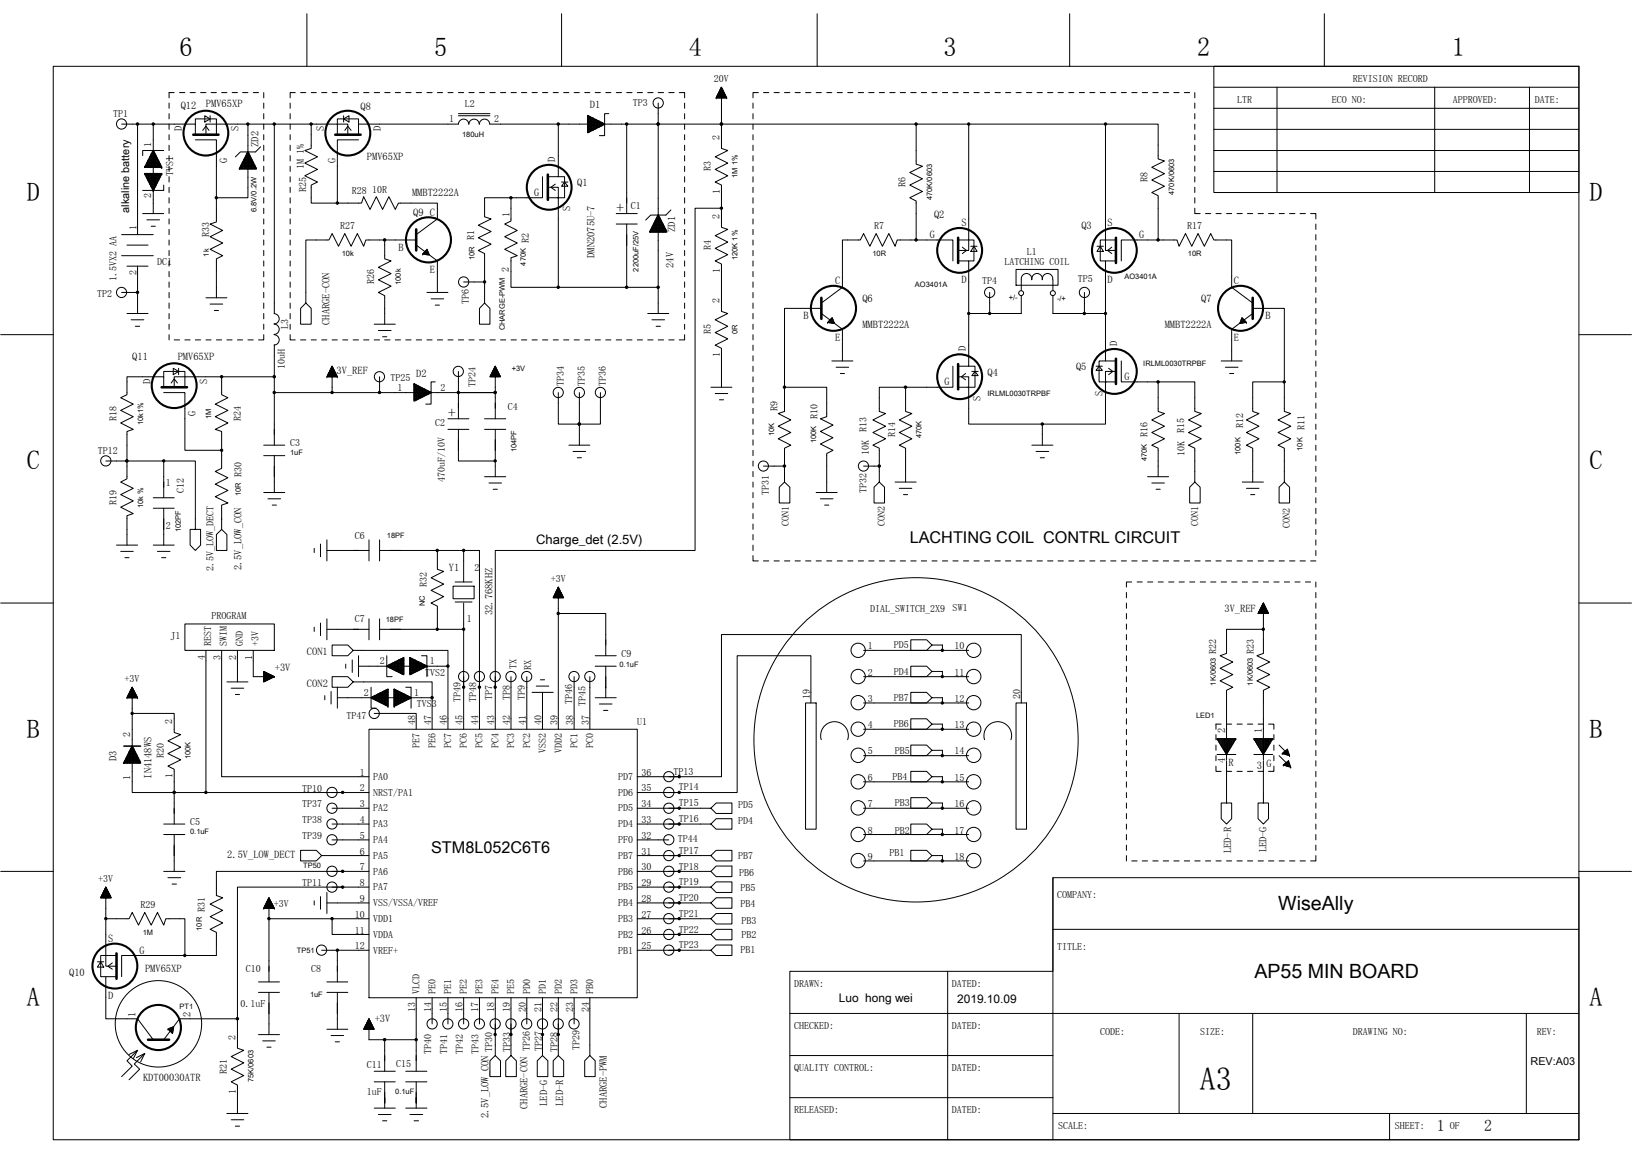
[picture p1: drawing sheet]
<svg xmlns="http://www.w3.org/2000/svg" width="297mm" height="210mm" viewBox="0 0 297 210" stroke-linecap="round" stroke-linejoin="round" font-family="sans-serif">
<defs><g id="words">
<text font-size="5.8" x="218.4" y="198.4">A3</text>
<g font-size="4.8">
<text x="32.7" y="10.1">6</text>
<text x="79" y="10.1">5</text>
<text x="125.4" y="10.1">4</text>
<text x="171.7" y="10.1">3</text>
<text x="217.9" y="10.1">2</text>
<text x="264.2" y="10.1">1</text>
<text x="4.9" y="36.6">D</text>
<text x="289.3" y="36.6">D</text>
<text x="4.9" y="85.4">C</text>
<text x="289.3" y="85.4">C</text>
<text x="4.9" y="134.2">B</text>
<text x="289.3" y="134.2">B</text>
<text x="4.9" y="183.1">A</text>
<text x="289.3" y="183.1">A</text>
</g>
<g font-size="3.6">
<text x="232.7" y="165.6">WiseAlly</text>
<text x="228.3" y="178">AP55 MIN BOARD</text>
</g>
<g font-size="3">
<text x="165.6" y="98.8">LACHTING COIL CONTRL CIRCUIT</text>
<text x="78.5" y="155.2">STM8L052C6T6</text>
</g>
<g font-size="2.9">
<text x="112.2" y="38.7">+</text>
<text x="81.5" y="76">+</text>
<text x="261.5" y="205.8">1</text>
<text x="270.1" y="205.8">2</text>
</g>
<text font-size="2.4" x="97.6" y="99">Charge_det (2.5V)</text>
<g font-size="2.2">
<text x="152.7" y="182.3">Luo hong wei</text>
<text x="174.2" y="182.5">2019.10.09</text>
</g>
<g font-size="2">
<text x="23.5" y="38.7" transform="rotate(-90 23.5 38.7)">alkaline battery</text>
<text x="278.6" y="193.8">REV:A03</text>
</g>
<g font-size="1.9">
<text x="32.9" y="19.8">Q12</text>
<text x="33.1" y="23.9" transform="rotate(-90 33.1 23.9)">D</text>
<text x="37.5" y="19.5">PMV65XP</text>
<text x="43.4" y="23.9" transform="rotate(-90 43.4 23.9)">S</text>
<text x="59" y="23.9" transform="rotate(-90 59 23.9)">S</text>
<text x="65.6" y="20">Q8</text>
<text x="69.3" y="23.9" transform="rotate(-90 69.3 23.9)">D</text>
<text x="107.4" y="19.7">D1</text>
<text x="41.3" y="29.7" transform="rotate(-90 41.3 29.7)">G</text>
<text x="47.1" y="26.7" transform="rotate(-90 47.1 26.7)">ZD2</text>
<text x="61.1" y="29.7" transform="rotate(-90 61.1 29.7)">G</text>
<text x="66.8" y="29.1">PMV65XP</text>
<text x="101.1" y="29.5" transform="rotate(-90 101.1 29.5)">D</text>
<text x="75" y="35.7">MMBT2222A</text>
<text x="97.2" y="35.6">G</text>
<text x="105.1" y="33.9">Q1</text>
<text x="75.2" y="39.2">Q9 C</text>
<text x="103.8" y="38.5" transform="rotate(-90 103.8 38.5)">S</text>
<text x="170" y="39.7">Q2</text>
<text x="175" y="41.2">S</text>
<text x="196.8" y="41.6">Q3</text>
<text x="201.6" y="41.2">S</text>
<text x="72.5" y="45.6">B</text>
<text x="108.2" y="46.9" transform="rotate(-90 108.2 46.9)">DMN2075U-7</text>
<text x="122.9" y="42.2" transform="rotate(-90 122.9 42.2)">ZD1</text>
<text x="169.2" y="43.3">G</text>
<text x="207.3" y="43.3">G</text>
<text x="78.2" y="49.6">E</text>
<text x="122.6" y="48.7" transform="rotate(-90 122.6 48.7)">24V</text>
<text x="152" y="51.7">C</text>
<text x="175" y="51.5">D</text>
<text x="201.6" y="51.5">D</text>
<text x="224.6" y="51.7">C</text>
<text x="60" y="59.1" transform="rotate(-90 60 59.1)">CHARGE-CON</text>
<text x="146.2" y="58.1">B</text>
<text x="157" y="54.9">Q6</text>
<text x="157" y="59.6">MMBT2222A</text>
<text x="212" y="59.6">MMBT2222A</text>
<text x="218.6" y="54.9">Q7</text>
<text x="230.3" y="58.1">B</text>
<text x="24.1" y="65.6">Q11</text>
<text x="32.3" y="65.5">PMV65XP</text>
<text x="152" y="62.1">E</text>
<text x="175.8" y="63.9" transform="rotate(-90 175.8 63.9)">D</text>
<text x="203.3" y="63" transform="rotate(-90 203.3 63)">D</text>
<text x="224.6" y="62.1">E</text>
<text x="27.4" y="69.9" transform="rotate(-90 27.4 69.9)">D</text>
<text x="37.7" y="69.9" transform="rotate(-90 37.7 69.9)">S</text>
<text x="61.3" y="68">3V_REF</text>
<text x="75.8" y="68.6">D2</text>
<text x="171.9" y="70.1">G</text>
<text x="179.7" y="68.3">Q4</text>
<text x="195.9" y="67.4">Q5</text>
<text x="200.7" y="72" transform="rotate(-90 200.7 72)">S</text>
<text x="204.7" y="69.2">G</text>
<text x="35.6" y="75.6" transform="rotate(-90 35.6 75.6)">G</text>
<text x="178.5" y="73" transform="rotate(-90 178.5 73)">S</text>
<text x="44" y="103.8" transform="rotate(-90 44 103.8)">2.5V_LOW_CON</text>
<text x="81.7" y="104">Y1</text>
<text x="89.7" y="111.9" transform="rotate(-90 89.7 111.9)">32.768KHZ</text>
<text x="222.9" y="111.4">3V_REF</text>
<text x="55.9" y="119.1">CON1</text>
<text x="50" y="122.2">+3V</text>
<text x="55.9" y="124.9">CON2</text>
<text x="223" y="133.3" transform="rotate(-90 223 133.3)">2</text>
<text x="229.7" y="133.3" transform="rotate(-90 229.7 133.3)">1</text>
<text x="21.2" y="138.5" transform="rotate(-90 21.2 138.5)">D3</text>
<text x="27.6" y="141.7" transform="rotate(-90 27.6 141.7)">IN4148WS</text>
<text x="223" y="138.8" transform="rotate(-90 223 138.8)">4</text>
<text x="223.6" y="139.4">R</text>
<text x="228.8" y="139.9">3 G</text>
<text x="224.1" y="155.3" transform="rotate(-90 224.1 155.3)">LED-R</text>
<text x="230.5" y="155.1" transform="rotate(-90 230.5 155.1)">LED-G</text>
<text x="41.4" y="156.1">2.5V_LOW_DECT</text>
<text x="19.7" y="171.4">S</text>
<text x="25.4" y="173.5">G</text>
<text x="12.6" y="177.6">Q10</text>
<text x="26.4" y="177">PMV65XP</text>
<text x="19.7" y="181.8">D</text>
<text x="24.6" y="185" transform="rotate(-90 24.6 185)">1</text>
<text x="34.7" y="185" transform="rotate(-90 34.7 185)">2</text>
<text x="68.2" y="185.9">+3V</text>
<text x="26" y="196.7">KDT00030ATR</text>
<text x="88.9" y="203.5" transform="rotate(-90 88.9 203.5)">2.5V_LOW_CON</text>
<text x="96" y="201.8" transform="rotate(-90 96 201.8)">CHARGE-CON</text>
<text x="99.6" y="201.2" transform="rotate(-90 99.6 201.2)">LED-G</text>
<text x="102.5" y="201.2" transform="rotate(-90 102.5 201.2)">LED-R</text>
<text x="110.4" y="201.6" transform="rotate(-90 110.4 201.6)">CHARGE-PWM</text>
</g>
<g font-size="1.8">
<text x="129.9" y="14.9">20V</text>
<text x="246.2" y="14.9">REVISION RECORD</text>
<text x="20.6" y="21.3">TP1</text>
<text x="81.8" y="22.2">1</text>
<text x="84.6" y="19.5">L2</text>
<text x="89.9" y="22.2">2</text>
<text x="115.2" y="19.3">TP3</text>
<text x="225.1" y="18.8">LTR</text>
<text x="242.4" y="18.8">ECO NO:</text>
<text x="264.4" y="18.8">APPROVED:</text>
<text x="279.4" y="18.8">DATE:</text>
<text x="27.5" y="26.8" transform="rotate(-90 27.5 26.8)">1</text>
<text x="130.9" y="25.4" transform="rotate(-90 130.9 25.4)">2</text>
<text x="27.5" y="35.9" transform="rotate(-90 27.5 35.9)">2</text>
<text x="31.5" y="32.1" transform="rotate(-90 31.5 32.1)">TVS1</text>
<text x="55.3" y="30.8" transform="rotate(-90 55.3 30.8)">1M 1%</text>
<text x="55.7" y="34.9" transform="rotate(-90 55.7 34.9)">R25</text>
<text x="64" y="35.2">R28</text>
<text x="67.7" y="35">10R</text>
<text x="129.4" y="31.2" transform="rotate(-90 129.4 31.2)">R3</text>
<text x="131" y="35.3" transform="rotate(-90 131 35.3)">1</text>
<text x="164.8" y="34" transform="rotate(-90 164.8 34)">R6</text>
<text x="208.9" y="33.1" transform="rotate(-90 208.9 33.1)">R8</text>
<text x="24.8" y="41.9" transform="rotate(-90 24.8 41.9)">1</text>
<text x="61.9" y="41.7">R27</text>
<text x="92.7" y="39.5" transform="rotate(-90 92.7 39.5)">1</text>
<text x="114.8" y="38.1">C1</text>
<text x="130.9" y="39.8" transform="rotate(-90 130.9 39.8)">2</text>
<text x="159.1" y="41.7">R7</text>
<text x="216.1" y="41.7">R17</text>
<text x="38.1" y="43.1" transform="rotate(-90 38.1 43.1)">R33</text>
<text x="86.3" y="43.6" transform="rotate(-90 86.3 43.6)">R1</text>
<text x="96.3" y="44.2" transform="rotate(-90 96.3 44.2)">R2</text>
<text x="129.4" y="45.5" transform="rotate(-90 129.4 45.5)">R4</text>
<text x="186.9" y="46.3">L1</text>
<text x="21.2" y="51.2" transform="rotate(-90 21.2 51.2)">1.5VX2 AA</text>
<text x="24.8" y="50.1" transform="rotate(-90 24.8 50.1)">2</text>
<text x="28.6" y="48.2">DC1</text>
<text x="68.1" y="51.7" transform="rotate(-90 68.1 51.7)">R26</text>
<text x="92.6" y="49.4" transform="rotate(-90 92.6 49.4)">2</text>
<text x="131" y="49.7" transform="rotate(-90 131 49.7)">1</text>
<text x="178.7" y="51.7">TP4</text>
<text x="182.8" y="48.3">LATCHING COIL</text>
<text x="196.2" y="51.3">TP5</text>
<text x="17.7" y="54">TP2</text>
<text x="52.4" y="59.9" transform="rotate(-90 52.4 59.9)">L3</text>
<text x="85.3" y="55.4" transform="rotate(-90 85.3 55.4)">TP6</text>
<text x="130.9" y="55.1" transform="rotate(-90 130.9 55.1)">2</text>
<text x="129.4" y="60.8" transform="rotate(-90 129.4 60.8)">R5</text>
<text x="131" y="65" transform="rotate(-90 131 65)">1</text>
<text x="51.8" y="67.1" transform="rotate(-90 51.8 67.1)">10uH</text>
<text x="71.1" y="69.3">TP25</text>
<text x="72.4" y="71.1">1</text>
<text x="80.2" y="71.1">2</text>
<text x="86.5" y="70.4" transform="rotate(-90 86.5 70.4)">TP24</text>
<text x="102.6" y="70.2" transform="rotate(-90 102.6 70.2)">TP34</text>
<text x="106.4" y="70.2" transform="rotate(-90 106.4 70.2)">TP35</text>
<text x="110.3" y="70.2" transform="rotate(-90 110.3 70.2)">TP36</text>
<text x="21.2" y="76.6" transform="rotate(-90 21.2 76.6)">R18</text>
<text x="43.8" y="76.6" transform="rotate(-90 43.8 76.6)">R24</text>
<text x="79.2" y="77.6">C2</text>
<text x="92.4" y="74.7">C4</text>
<text x="141.5" y="74.8" transform="rotate(-90 141.5 74.8)">R9</text>
<text x="148.8" y="76.2" transform="rotate(-90 148.8 76.2)">R10</text>
<text x="226.3" y="78" transform="rotate(-90 226.3 78)">R12</text>
<text x="17.8" y="82.6">TP12</text>
<text x="52.8" y="81.2">C3</text>
<text x="157.7" y="78.5" transform="rotate(-90 157.7 78.5)">R13</text>
<text x="158.2" y="82.8" transform="rotate(-90 158.2 82.8)">10K</text>
<text x="162.9" y="79.5" transform="rotate(-90 162.9 79.5)">R14</text>
<text x="208.9" y="79.5" transform="rotate(-90 208.9 79.5)">R16</text>
<text x="215.6" y="78.7" transform="rotate(-90 215.6 78.7)">R15</text>
<text x="215.6" y="82.9" transform="rotate(-90 215.6 82.9)">10K</text>
<text x="237.4" y="78.2" transform="rotate(-90 237.4 78.2)">R11</text>
<text x="30.2" y="88.5">1</text>
<text x="33.4" y="89.8" transform="rotate(-90 33.4 89.8)">C12</text>
<text x="44" y="86.8" transform="rotate(-90 44 86.8)">R30</text>
<text x="81" y="87.7" transform="rotate(-90 81 87.7)">470uF/10V</text>
<text x="157.7" y="89.7" transform="rotate(-90 157.7 89.7)">TP32</text>
<text x="21.2" y="91.9" transform="rotate(-90 21.2 91.9)">R19</text>
<text x="139.9" y="90.1" transform="rotate(-90 139.9 90.1)">TP31</text>
<text x="143.5" y="95.7" transform="rotate(-90 143.5 95.7)">CON1</text>
<text x="161" y="95.7" transform="rotate(-90 161 95.7)">CON2</text>
<text x="218.1" y="95.7" transform="rotate(-90 218.1 95.7)">CON1</text>
<text x="30.2" y="96.3">2</text>
<text x="64.6" y="98.1">C6</text>
<text x="234.8" y="96.1" transform="rotate(-90 234.8 96.1)">CON2</text>
<text x="38.8" y="104" transform="rotate(-90 38.8 104)">2.5V_LOW_DECT</text>
<text x="77.7" y="106.9" transform="rotate(-90 77.7 106.9)">R32</text>
<text x="86.4" y="104">2</text>
<text x="100.2" y="105.9">+3V</text>
<text x="38.5" y="112.6">PROGRAM</text>
<text x="64.6" y="113.2">C7</text>
<text x="85" y="113.2">1</text>
<text x="158.4" y="111.3">DIAL_SWITCH_2X9</text>
<text x="173.4" y="111.3">SW1</text>
<text x="31" y="116.3">J1</text>
<text x="38.4" y="117.6" transform="rotate(-90 38.4 117.6)">REST</text>
<text x="41.3" y="117.6" transform="rotate(-90 41.3 117.6)">SWIM</text>
<text x="44.2" y="117.6" transform="rotate(-90 44.2 117.6)">GND</text>
<text x="47.1" y="117.6" transform="rotate(-90 47.1 117.6)">+3V</text>
<text x="113.1" y="119.5">C9</text>
<text x="157.9" y="118.1">1</text>
<text x="162.7" y="118">PD5</text>
<text x="173.7" y="118.1">10</text>
<text x="221.4" y="119" transform="rotate(-90 221.4 119)">R22</text>
<text x="228.2" y="119" transform="rotate(-90 228.2 119)">R23</text>
<text x="22.7" y="124.1">+3V</text>
<text x="37.3" y="120" transform="rotate(-90 37.3 120)">4</text>
<text x="40.1" y="120" transform="rotate(-90 40.1 120)">3</text>
<text x="43" y="120" transform="rotate(-90 43 120)">2</text>
<text x="45.9" y="120" transform="rotate(-90 45.9 120)">1</text>
<text x="69.1" y="120.8">2</text>
<text x="77.4" y="122.9">TVS2</text>
<text x="78.2" y="120.8">1</text>
<text x="94" y="121.8" transform="rotate(-90 94 121.8)">TX</text>
<text x="96.7" y="121.9" transform="rotate(-90 96.7 121.9)">RX</text>
<text x="157.9" y="122.9">2</text>
<text x="162.7" y="122.7">PD4</text>
<text x="173.7" y="122.9">11</text>
<text x="31.3" y="131.7" transform="rotate(-90 31.3 131.7)">2</text>
<text x="63.1" y="130.8">TP47</text>
<text x="66.2" y="126.6">2</text>
<text x="75.4" y="126.6">1</text>
<text x="75.6" y="131.9" transform="rotate(-90 75.6 131.9)">48</text>
<text x="75.9" y="128.7">TVS3</text>
<text x="78.5" y="131.9" transform="rotate(-90 78.5 131.9)">47</text>
<text x="81.3" y="131.9" transform="rotate(-90 81.3 131.9)">46</text>
<text x="83.8" y="127.8" transform="rotate(-90 83.8 127.8)">TP49</text>
<text x="84.2" y="131.9" transform="rotate(-90 84.2 131.9)">45</text>
<text x="86.7" y="127.8" transform="rotate(-90 86.7 127.8)">TP48</text>
<text x="87.1" y="131.9" transform="rotate(-90 87.1 131.9)">44</text>
<text x="89.6" y="127.4" transform="rotate(-90 89.6 127.4)">TP7</text>
<text x="89.9" y="131.9" transform="rotate(-90 89.9 131.9)">43</text>
<text x="92.8" y="131.9" transform="rotate(-90 92.8 131.9)">42</text>
<text x="92.8" y="127.4" transform="rotate(-90 92.8 127.4)">TP8</text>
<text x="95.5" y="127.4" transform="rotate(-90 95.5 127.4)">TP9</text>
<text x="95.7" y="131.9" transform="rotate(-90 95.7 131.9)">41</text>
<text x="98.6" y="131.9" transform="rotate(-90 98.6 131.9)">40</text>
<text x="101.4" y="131.9" transform="rotate(-90 101.4 131.9)">39</text>
<text x="104.1" y="128.2" transform="rotate(-90 104.1 128.2)">TP46</text>
<text x="104.3" y="131.9" transform="rotate(-90 104.3 131.9)">38</text>
<text x="106.6" y="128.4" transform="rotate(-90 106.6 128.4)">TP45</text>
<text x="107.2" y="131.9" transform="rotate(-90 107.2 131.9)">37</text>
<text x="116" y="131.9">U1</text>
<text x="147.4" y="127.1" transform="rotate(-90 147.4 127.1)">19</text>
<text x="157.9" y="127.7">3</text>
<text x="162.7" y="127.5">PB7</text>
<text x="173.7" y="127.7">12</text>
<text x="185.7" y="127.1" transform="rotate(-90 185.7 127.1)">20</text>
<text x="23.7" y="134" transform="rotate(-90 23.7 134)">2</text>
<text x="29.8" y="137.9" transform="rotate(-90 29.8 137.9)">R20</text>
<text x="76.4" y="136.2" transform="rotate(-90 76.4 136.2)">PE7</text>
<text x="79.2" y="136.2" transform="rotate(-90 79.2 136.2)">PE6</text>
<text x="82.1" y="136.2" transform="rotate(-90 82.1 136.2)">PC7</text>
<text x="85" y="136.2" transform="rotate(-90 85 136.2)">PC6</text>
<text x="87.8" y="136.2" transform="rotate(-90 87.8 136.2)">PC5</text>
<text x="90.7" y="136.2" transform="rotate(-90 90.7 136.2)">PC4</text>
<text x="93.6" y="136.2" transform="rotate(-90 93.6 136.2)">PC3</text>
<text x="96.5" y="136.2" transform="rotate(-90 96.5 136.2)">PC2</text>
<text x="99.4" y="137.1" transform="rotate(-90 99.4 137.1)">VSS2</text>
<text x="102.2" y="137.1" transform="rotate(-90 102.2 137.1)">VDD2</text>
<text x="105.1" y="136.2" transform="rotate(-90 105.1 136.2)">PC1</text>
<text x="108" y="136.2" transform="rotate(-90 108 136.2)">PC0</text>
<text x="157.9" y="132.5">4</text>
<text x="157.9" y="137.3">5</text>
<text x="162.7" y="132.3">PB6</text>
<text x="162.9" y="137.1">PB5</text>
<text x="173.7" y="132.5">13</text>
<text x="173.7" y="137.3">14</text>
<text x="23.7" y="141.8" transform="rotate(-90 23.7 141.8)">1</text>
<text x="31.4" y="141.6" transform="rotate(-90 31.4 141.6)">1</text>
<text x="65.5" y="141.1">1</text>
<text x="65.5" y="144">2</text>
<text x="67.9" y="141.9">PA0</text>
<text x="112.5" y="141.9">PD7</text>
<text x="116.8" y="141.1">36</text>
<text x="116.8" y="144">35</text>
<text x="122.6" y="141">TP13</text>
<text x="123.5" y="143.8">TP14</text>
<text x="157.9" y="142.1">6</text>
<text x="162.5" y="141.9">PB4</text>
<text x="173.7" y="142.1">15</text>
<text x="55" y="144">TP10</text>
<text x="55" y="146.9">TP37</text>
<text x="55" y="149.8">TP38</text>
<text x="65.5" y="146.9">3</text>
<text x="65.5" y="149.7">4</text>
<text x="67.9" y="144.8">NRST/PA1</text>
<text x="67.9" y="147.7">PA2</text>
<text x="112.5" y="144.8">PD6</text>
<text x="112.5" y="147.7">PD5</text>
<text x="116.8" y="146.9">34</text>
<text x="116.8" y="149.7">33</text>
<text x="123.5" y="146.7">TP15</text>
<text x="123.5" y="149.6">TP16</text>
<text x="134.4" y="147.1">PD5</text>
<text x="134.4" y="149.9">PD4</text>
<text x="157.9" y="146.9">7</text>
<text x="162.9" y="146.7">PB3</text>
<text x="173.7" y="146.9">16</text>
<text x="34.6" y="150.1">C5</text>
<text x="55" y="152.7">TP39</text>
<text x="65.5" y="152.6">5</text>
<text x="65.5" y="155.5">6</text>
<text x="67.9" y="150.5">PA3</text>
<text x="67.9" y="153.4">PA4</text>
<text x="112.5" y="150.5">PD4</text>
<text x="112.5" y="153.4">PF0</text>
<text x="116.8" y="152.6">32</text>
<text x="116.8" y="155.5">31</text>
<text x="123.4" y="153.2">TP44</text>
<text x="123.5" y="155.3">TP17</text>
<text x="157.9" y="151.7">8</text>
<text x="161.9" y="155.7">PB1</text>
<text x="162.9" y="151.7">PB2</text>
<text x="173.7" y="151.7">17</text>
<text x="17.9" y="160.5">+3V</text>
<text x="55" y="161.3">TP11</text>
<text x="65.5" y="158.4">7</text>
<text x="65.5" y="161.2">8</text>
<text x="67.9" y="156.3">PA5</text>
<text x="67.9" y="159.2">PA6</text>
<text x="112.5" y="156.3">PB7</text>
<text x="112.5" y="159.2">PB6</text>
<text x="116.8" y="158.4">30</text>
<text x="116.8" y="161.2">29</text>
<text x="123.5" y="158.2">TP18</text>
<text x="123.5" y="161.1">TP19</text>
<text x="134.4" y="156.3">PB7</text>
<text x="134.6" y="159.3">PB6</text>
<text x="157.9" y="156.4">9</text>
<text x="173.7" y="156.4">18</text>
<text x="25.6" y="165.3">R29</text>
<text x="37.3" y="165.9" transform="rotate(-90 37.3 165.9)">R31</text>
<text x="49.9" y="165.1">+3V</text>
<text x="64.6" y="167">10</text>
<text x="65.5" y="164.1">9</text>
<text x="67.9" y="162">PA7</text>
<text x="67.9" y="164.9">VSS/VSSA/VREF</text>
<text x="67.9" y="167.8">VDD1</text>
<text x="112.5" y="162">PB5</text>
<text x="112.5" y="164.9">PB4</text>
<text x="112.5" y="167.8">PB3</text>
<text x="116.8" y="164.1">28</text>
<text x="116.8" y="167">27</text>
<text x="123.5" y="164">TP20</text>
<text x="123.5" y="166.8">TP21</text>
<text x="134.8" y="162.2">PB5</text>
<text x="134.8" y="165.1">PB4</text>
<text x="192.4" y="163.4">COMPANY:</text>
<text x="64.6" y="169.9">11</text>
<text x="64.6" y="172.7">12</text>
<text x="67.9" y="170.6">VDDA</text>
<text x="67.9" y="173.5">VREF+</text>
<text x="112.5" y="170.6">PB2</text>
<text x="112.5" y="173.5">PB1</text>
<text x="116.8" y="169.9">26</text>
<text x="116.8" y="172.7">25</text>
<text x="123.5" y="169.7">TP22</text>
<text x="123.5" y="172.6">TP23</text>
<text x="134.8" y="173.5">PB1</text>
<text x="134.9" y="168.1">PB3</text>
<text x="134.9" y="170.6">PB2</text>
<text x="192.4" y="172.9">TITLE:</text>
<text x="44.7" y="177">C10</text>
<text x="56.6" y="177">C8</text>
<text x="144.5" y="179.6">DRAWN:</text>
<text x="173.2" y="179.6">DATED:</text>
<text x="43.8" y="183.3">0.1uF</text>
<text x="75.6" y="184.1" transform="rotate(-90 75.6 184.1)">13</text>
<text x="76.4" y="180.8" transform="rotate(-90 76.4 180.8)">VLCD</text>
<text x="78.5" y="184.1" transform="rotate(-90 78.5 184.1)">14</text>
<text x="79.2" y="180.8" transform="rotate(-90 79.2 180.8)">PE0</text>
<text x="81.3" y="184.1" transform="rotate(-90 81.3 184.1)">15</text>
<text x="82.1" y="180.8" transform="rotate(-90 82.1 180.8)">PE1</text>
<text x="84.2" y="184.1" transform="rotate(-90 84.2 184.1)">16</text>
<text x="85" y="180.8" transform="rotate(-90 85 180.8)">PE2</text>
<text x="87.1" y="184.1" transform="rotate(-90 87.1 184.1)">17</text>
<text x="87.8" y="180.8" transform="rotate(-90 87.8 180.8)">PE3</text>
<text x="89.9" y="184.1" transform="rotate(-90 89.9 184.1)">18</text>
<text x="90.7" y="180.8" transform="rotate(-90 90.7 180.8)">PE4</text>
<text x="92.8" y="184.1" transform="rotate(-90 92.8 184.1)">19</text>
<text x="93.6" y="180.8" transform="rotate(-90 93.6 180.8)">PE5</text>
<text x="95.7" y="184.1" transform="rotate(-90 95.7 184.1)">20</text>
<text x="96.5" y="180.8" transform="rotate(-90 96.5 180.8)">PD0</text>
<text x="98.6" y="184.1" transform="rotate(-90 98.6 184.1)">21</text>
<text x="99.4" y="180.8" transform="rotate(-90 99.4 180.8)">PD1</text>
<text x="101.4" y="184.1" transform="rotate(-90 101.4 184.1)">22</text>
<text x="102.2" y="180.8" transform="rotate(-90 102.2 180.8)">PD2</text>
<text x="104.3" y="184.1" transform="rotate(-90 104.3 184.1)">23</text>
<text x="105.1" y="180.8" transform="rotate(-90 105.1 180.8)">PD3</text>
<text x="107.2" y="184.1" transform="rotate(-90 107.2 184.1)">24</text>
<text x="108" y="180.8" transform="rotate(-90 108 180.8)">PB0</text>
<text x="42.8" y="189.2" transform="rotate(-90 42.8 189.2)">2</text>
<text x="78.5" y="191.8" transform="rotate(-90 78.5 191.8)">TP40</text>
<text x="81.4" y="191.8" transform="rotate(-90 81.4 191.8)">TP41</text>
<text x="84.2" y="191.8" transform="rotate(-90 84.2 191.8)">TP42</text>
<text x="87.1" y="191.8" transform="rotate(-90 87.1 191.8)">TP43</text>
<text x="89.6" y="191.4" transform="rotate(-90 89.6 191.4)">TP30</text>
<text x="92.9" y="191.4" transform="rotate(-90 92.9 191.4)">TP33</text>
<text x="96.5" y="191.2" transform="rotate(-90 96.5 191.2)">TP26</text>
<text x="98.6" y="191.2" transform="rotate(-90 98.6 191.2)">TP27</text>
<text x="101.4" y="191.4" transform="rotate(-90 101.4 191.4)">TP28</text>
<text x="105.5" y="191" transform="rotate(-90 105.5 191)">TP29</text>
<text x="144.5" y="187.3">CHECKED:</text>
<text x="173.2" y="187.3">DATED:</text>
<text x="200.3" y="188.3">CODE:</text>
<text x="218.4" y="188.3">SIZE:</text>
<text x="246.2" y="188.3">DRAWING NO:</text>
<text x="279.7" y="188.3">REV:</text>
<text x="41.3" y="195.4" transform="rotate(-90 41.3 195.4)">R21</text>
<text x="66.8" y="194.4">C11</text>
<text x="72.1" y="194.2">C15</text>
<text x="144.5" y="194.9">QUALITY CONTROL:</text>
<text x="173.2" y="194.9">DATED:</text>
<text x="42.9" y="199.1" transform="rotate(-90 42.9 199.1)">1</text>
<text x="66.8" y="199.2">1uF</text>
<text x="144.5" y="202.6">RELEASED:</text>
<text x="173.2" y="202.6">DATED:</text>
<text x="192.6" y="205.5">SCALE:</text>
<text x="253.9" y="205.5">SHEET:</text>
<text x="263.9" y="205.5">OF</text>
</g>
<g font-size="1.4">
<text x="84.1" y="24.9">180uH</text>
<text x="134.2" y="32.4" transform="rotate(-90 134.2 32.4)">1M 1%</text>
<text x="213.7" y="35.5" transform="rotate(-90 213.7 35.5)">470K/0603</text>
<text x="46.7" y="38.6" transform="rotate(-90 46.7 38.6)">6.8V/0.2W</text>
<text x="169.6" y="36.4" transform="rotate(-90 169.6 36.4)">470K/0603</text>
<text x="38" y="46.7" transform="rotate(-90 38 46.7)">1k</text>
<text x="62.2" y="46.6">10k</text>
<text x="86.3" y="47.4" transform="rotate(-90 86.3 47.4)">10R</text>
<text x="134.2" y="47.4" transform="rotate(-90 134.2 47.4)">120K 1%</text>
<text x="158.8" y="46.6">10R</text>
<text x="216.2" y="46.6">10R</text>
<text x="72.9" y="51.8" transform="rotate(-90 72.9 51.8)">100k</text>
<text x="95.7" y="48.3" transform="rotate(-90 95.7 48.3)">470K</text>
<text x="116.2" y="49.4" transform="rotate(-90 116.2 49.4)">2200uF/25V</text>
<text x="166.5" y="52.3">AO3401A</text>
<text x="204.7" y="50.7">AO3401A</text>
<text x="183.6" y="54.6">+/-</text>
<text x="192.4" y="54.8">-/+</text>
<text x="91.9" y="60.1" transform="rotate(-90 91.9 60.1)">CHARGE-PWM</text>
<text x="134.2" y="60.8" transform="rotate(-90 134.2 60.8)">0R</text>
<text x="93.1" y="67.6">+3V</text>
<text x="208.1" y="66.7">IRLML0030TRPBF</text>
<text x="26" y="77.3" transform="rotate(-90 26 77.3)">10k1%</text>
<text x="38.4" y="76.2" transform="rotate(-90 38.4 76.2)">1M</text>
<text x="179.7" y="72.1">IRLML0030TRPBF</text>
<text x="52.8" y="82.8">1uF</text>
<text x="94" y="82.3" transform="rotate(-90 94 82.3)">104PF</text>
<text x="140.9" y="79.4" transform="rotate(-90 140.9 79.4)">10K</text>
<text x="148.5" y="80.7" transform="rotate(-90 148.5 80.7)">100K</text>
<text x="167.7" y="79.7" transform="rotate(-90 167.7 79.7)">470K</text>
<text x="208.7" y="83.9" transform="rotate(-90 208.7 83.9)">470K</text>
<text x="225.8" y="82.8" transform="rotate(-90 225.8 82.8)">100K</text>
<text x="237.1" y="82" transform="rotate(-90 237.1 82)">10K</text>
<text x="26" y="92.5" transform="rotate(-90 26 92.5)">10k %</text>
<text x="43.8" y="90.3" transform="rotate(-90 43.8 90.3)">10R</text>
<text x="32.9" y="96.9" transform="rotate(-90 32.9 96.9)">102PF</text>
<text x="70.4" y="97.9">18PF</text>
<text x="70.2" y="113.2">18PF</text>
<text x="77.3" y="110.3" transform="rotate(-90 77.3 110.3)">NC</text>
<text x="112.8" y="121.5">0.1uF</text>
<text x="221.3" y="124.7" transform="rotate(-90 221.3 124.7)">1K/0603</text>
<text x="228" y="124.7" transform="rotate(-90 228 124.7)">1K/0603</text>
<text x="217.7" y="130.6">LED1</text>
<text x="34.6" y="138.1" transform="rotate(-90 34.6 138.1)">100K</text>
<text x="34.6" y="151.7">0.1uF</text>
<text x="55.2" y="158">TP50</text>
<text x="26" y="170.1">1M</text>
<text x="36.7" y="169.4" transform="rotate(-90 36.7 169.4)">10R</text>
<text x="54" y="173.3">TP51</text>
<text x="32.7" y="183.7">PT1</text>
<text x="56.4" y="181.4">1uF</text>
<text x="46.1" y="196.9" transform="rotate(-90 46.1 196.9)">75K/0603</text>
<text x="71.9" y="199">0.1uF</text>
</g>
</g></defs>
<g fill="none" stroke="#000" stroke-width=".18">
<path d="M9.7 12.1h277.7v195.3h-277.7zM30.8 18.8v.9M31.7 16.8h-.9v1M32.7 16.8h1M34.6 16.8h1M36.5 16.8h1M38.4 16.8h1M40.3 16.8h1M42.2 16.8h1M44.2 16.8h.9M46.1 16.8h1M48 16.8v1"/>
<path d="M48 18.8v.9M52.8 18.8v.9M53.7 16.8h-.9v1M54.7 16.8h1M55.9 2.5v9.6M56.6 16.8h1M58.5 16.8h1M60.4 16.8h1M62.4 16.8h.9M64.3 16.8h1M66.2 16.8h1M68.1 16.8h1"/>
<path d="M70 16.8h1M71.9 16.8h1M73.8 16.8h1M75.8 16.8h.9M77.7 16.8h1M79.6 16.8h1M81.5 16.8h1M83.4 16.8h1M85.3 16.8h1M87.3 16.8h.9M89.2 16.8h.9M91.1 16.8h1"/>
<path d="M93 16.8h1M94.9 16.8h1M96.8 16.8h1M98.7 16.8h1M100.7 16.8h.9M102.2 2.5v9.6M102.6 16.8h.9M104.5 16.8h.9M106.4 16.8h1M108.3 16.8h1M110.3 16.8h.9M112.2 16.8h.9"/>
<path d="M114.1 16.8h.9M116 16.8h.9M117.9 16.8h1M119.8 18.8v20.3M119.8 16.8h1M121.7 16.8h1M123.6 16.8h1v1M124.6 18.8v.9M130.3 17.8h.1M130.3 17.8h2M130.4 17.7h1.8M130.4 17.6v.2"/>
<path d="M130.4 17.7h1.8v.1M130.5 17.6h1.6M130.5 17.4v.4M130.5 17.5h1.6v.3M130.6 17.4h1.5M130.6 17.3v.5M130.6 17.4h1.4v.4M130.6 17.3h1.4M130.7 17.1v.7M130.7 17.2h1.2v.6M130.7 17.1h1.2M130.7 17.8v-.8h1.2v.8"/>
<path d="M130.8 17h1M130.8 16.8v1M130.8 16.9h1v.9M130.8 16.8h1M130.9 16.6v1.2M130.9 16.7h.8v1.1M130.9 16.6h.8M131 16.5v1.3M131 16.6h.6v1.2M131 16.5h.6M131 16.3v1.5M131 16.4h.6v1.4"/>
<path d="M131.1 16.3h.4M131.1 16.2v1.6M131.1 16.3h.4v1.5M131.2 16.2h.3M131.2 16v1.8M131.2 16.1h.2v1.7M131.2 16h.2M131.3 15.9v1.9M131.3 16v1.8M131.3 15.9h.1M131.3 15.9l1 1.9h-2l1-1.9v11.1l1.2 .4-2.3 1.1 2.3 1.2-2.3 1.1 2.3 1.2-2.3 1.1 1.1 .6v7.7l1.2 .3-2.3 1.2 2.3 1.1-2.3 1.2 2.3 1.1-2.3 1.2 1.1 .5v8.7l1.2 .3-2.3 1.2 2.3 1.2-2.3 1.1 2.3 1.2-2.3 1.1 1.1 .6v7.1M132.3 17.8h.1"/>
<path d="M137.1 18.8v.9M138 16.8h-.9v1M139 16.8h.9M140.9 16.8h.9M142.8 16.8h1M144.7 16.8h1M146.6 16.8h1M148.5 16.8h1M148.7 2.5v9.6M150.5 16.8h.9M152.4 16.8h.9M154.3 16.8h.9"/>
<path d="M156.2 16.8h1M158.1 16.8h1M160 16.8h1M161.9 16.8h1M163.8 16.8h1M165.8 16.8h.9M167.7 16.8h1M169.6 16.8h1M171.5 16.8h1M173.4 16.8h1M175.4 16.8h.9M177.3 16.8h.9"/>
<path d="M179.2 16.8h.9M181.1 16.8h1M183 16.8h1M184.9 16.8h1M186.8 16.8h1M188.8 16.8h.9M190.7 16.8h.9M192.6 16.8h.9M194.5 16.8h.9M194.7 2.5v9.6M196.4 16.8h1M198.3 16.8h1"/>
<path d="M200.3 16.8h.9M202.2 16.8h.9M204.1 16.8h.9M206 16.8h1M207.9 16.8h1M209.8 16.8h1M211.7 16.8h1M213.7 16.8h.9M215.6 16.8h.9M217.5 16.8v1M217.5 18.8v.9M220.9 15.9h66.5"/>
<path d="M220.9 19.7h66.5M220.9 12.1h66.5v22.9h-66.5zM232.4 15.9v19.1M241 2.5v9.6M261.1 15.9v19.1M278.4 15.9v19.1M22.1 22.6h13.5v1.9M25 22.6v20.1M26 38.9h3.8M27.9 22.6v10.5M27.9 34.5v4.4M29.8 33.7v.9h-3.8"/>
<path d="M29.8 27.4h-3.8v.9M30.8 20.7v.9M30.8 22.6v.9M30.8 24.5v.9M30.8 26.4v1M30.8 28.3v1M30.8 30.2v1M30.8 32.2v.9M30.8 34.1v.9M30.8 36v1M30.8 37.9v1M30.8 39.8v1"/>
<path d="M35.6 25.4h3.8v10.6M35.6 22.6v-1h3.8v1h-1.9v1.9M36.9 23.7l.6-.7 .5 .7M37.3 21.1l.9 .5-.9 .6zM38.2 21.1v1.1M39.4 24.5v-1.9h22v1.9M45.1 22.6v5M45.1 30.7v5.3h-5.7v4.4l-1.2 .4 2.3 1.1-2.3 1.2 2.3 1.1-2.3 1.2 2.3 1.1-1.1 .6v7.1M47.4 26.7l-.9 .9h-2.8l-.9 1M48 20.7v.9M48 22.6v.9M48 24.5v.9"/>
<path d="M48 26.4v1M48 28.3v1M48 30.2v1M48 32.2v.9M48 34.1v.9M48 36v1M48 37.9v1M48 39.8v1M49.9 22.6v34.4M52.8 20.7v.9M52.8 22.6v.9M52.8 24.5v.9"/>
<path d="M52.8 26.4v1M52.8 28.3v1M52.8 30.2v1M52.8 32.2v.9M52.8 34.1v.9M52.8 36v1M52.8 37.9v1M52.8 39.8v1M56.6 22.6v4.4l-1.1 .4 2.3 1.1-2.3 1.2 2.3 1.1-2.3 1.2 2.3 1.1-1.2 .6v3.3h9.2l.4-1.2 1.1 2.3 1.2-2.3 1.1 2.3 1.2-2.3 1.1 2.3 .6-1.1h7.1v2.8l-3.8 2.9M62.5 21.6l1-.5v1.1zM62.5 21.1v1.1M62.8 23.7l.5-.7 .6 .7"/>
<path d="M65.3 25.4h-3.9v11.6M65.3 22.6v-1h-3.9v1h1.9v1.9M83.4 21.1h5.8M83.4 20.7h5.8M85.3 22.6a.94 .94 0 0 0-.9-.9 .94 .94 0 0 0-1 .9h-18.1v1.9M85.3 22.6a.94 .94 0 0 1 1-.9 .94 .94 0 0 1 .9 .9M87.2 22.6a.94 .94 0 0 1 1-.9 .94 .94 0 0 1 .9 .9M89.2 22.6h17.8M93 36v4.2l-1.1 .6 2.2 1.1-2.2 1.2 2.2 1.1-2.2 1.2 2.2 1.1-1.1 .4v5.4h8.6M93 36h-4.8v3.5l1.2 .3-2.3 1.2 2.3 1.1-2.3 1.2 2.3 1.1-2.3 1.2 1.1 .5v5.2h-3.8M98.7 32.2v3.8h-5.7M99.7 36h1.9v16.3"/>
<path d="M99.7 34.1h1.9v1.9M101.1 33.5l-.8 .6 .8 .5M101.6 22.6v7.6M101.6 30.2v2h-1.9M101.6 30.2h.1M101.6 32.2h1.2v3.8h-1.4M102.2 33.1h1.2M102.8 33.1l.6 .8h-1.2zM110 22.6h56.7M110.8 20.7h-.8v4h-.9M112.2 38.9h3.8M114.1 22.6v16.3"/>
<path d="M119.8 22.6h.1M122.1 38.2l-.9 .9h-2.8l-.9 .9M124.6 20.7v.9M124.6 22.6v.9M124.6 24.5v.9M124.6 26.4v1M124.6 28.3v1M124.6 30.2v1M124.6 32.2v.9M124.6 34.1v.9M124.6 36v1M124.6 37.9v1"/>
<path d="M124.6 39.8v1M131.3 22.6h.1M131.3 37.9h-4.8v62.3h-36.4v24.9M137.1 20.7v.9M137.1 22.6v.9M137.1 24.5v.9M137.1 26.4v1M137.1 28.3v1M137.1 30.2v1M137.1 32.2v.9M137.1 34.1v.9M137.1 36v1"/>
<path d="M137.1 37.9v1M137.1 39.8v1M176.3 22.6h-9.6v7.3l1.2 .3-2.3 1.2 2.3 1.1-2.3 1.2 2.3 1.1-2.3 1.2 1.1 .6v7.1M201.2 22.6h-24.9v21.1h-1.9M217.5 37.9v1h.9M217.5 20.7v.9M217.5 22.6v.9M217.5 24.5v.9M217.5 26.4v1M217.5 28.3v1M217.5 30.2v1M217.5 32.2v.9"/>
<path d="M217.5 34.1v.9M217.5 36v1M219.4 38.9h1M220.9 23.5h66.5M220.9 27.4h66.5M220.9 31.2h66.5M221.3 38.9h1M223.2 38.9h1M225.1 38.9h1M227.1 38.9h.9M229 38.9h1M230.9 38.9h1"/>
<path d="M232.8 38.9h1M234.7 38.9h1M236.6 38.9h1M238.5 38.9h1v.9M22.1 42.7h5.8M22.1 46.5h5.8M23.1 44.6h3.8M23.1 48.4h3.8M23.1 57h3.8M23.9 58.2h2.3M24.6 59.4h.8M25 53.2h-2.9"/>
<path d="M25 48.4v8.6M26.7 40h2.3M27.5 41.2h.8M30.8 41.7v1M30.8 43.7v.9M30.8 45.6v.9M30.8 47.5v.9M30.8 49.4v1M30.8 51.3v1M30.8 53.2v1M30.8 55.1v1M30.8 57v1"/>
<path d="M30.8 59v.9M37.5 54.2h3.8M38.2 55.3h2.3M39 56.5h.8M48 41.7v1M48 43.7v.9M48 45.6v.9M48 47.5v.9M48 49.4v1M48 51.3v1M48 53.2v1M48 55.1v1"/>
<path d="M48 57v1M48 59v.9M49.9 57.1a.94 .94 0 0 1 .9 .9 .94 .94 0 0 1-.9 .9M49.9 59a.94 .94 0 0 1 .9 .9 .94 .94 0 0 1-.9 1v-.1M52.8 41.7v1M52.8 43.7v.9M52.8 45.6v.9M52.8 47.5v.9M52.8 49.4v1M52.8 51.3v1M52.8 53.2v1M52.8 55.1v1"/>
<path d="M52.8 57v1M52.8 59v.9M68.1 59h3.8M70 43.7v3.4l1.2 .4-2.3 1.1 2.3 1.2-2.3 1.1 2.3 1.2-2.3 1.1 1.1 .6v5.2M75.8 43.7h-9.2l-.4 1.1-1.2-2.3-1.1 2.3-1.1-2.3-1.2 2.3-1.2-2.3-.5 1.2h-4.2v11.4l.9 1v2.9h-1.9v-2.9l1-1M75.8 44.6l3.8 2.9v5.7M76.9 46.2h.1M77 46.1h1M77.1 46v.2M77.1 46h.9M77.3 45.8v.5M77.3 45.7h.6v.7"/>
<path d="M77.5 45.6v.7M77.5 45.6h.3M77.6 46.3h.5M77.7 53.2h3.8M77.7 45.4v1M77.7 45.4h.1M77.7 45.4l.4 1-1.2-.2zM78.1 46.2v.2M78.5 54.4h2.2M79.2 55.5h.8M88.2 51.3v3.8l1 1v2.9h-1.9v-2.9l.9-1M112.2 40.8h3.8"/>
<path d="M114.1 40.8v11.5M117.9 57h3.8M118.7 58.2h2.3M119.4 59.4h.8M119.8 52.3h-18.2M119.8 42.2v14.8M124.6 41.7v1M124.6 43.7v.9M124.6 45.6v.9M124.6 47.5v.9M124.6 49.4v1M124.6 51.3v1"/>
<path d="M124.6 53.2v1M124.6 55.1v1M124.6 57v1M124.6 59v.9M137.1 41.7v1M137.1 43.7v.9M137.1 45.6v.9M137.1 47.5v.9M137.1 49.4v1M137.1 51.3v1M137.1 53.2v1M137.1 55.1v1"/>
<path d="M137.1 57v1M137.1 59v.9M149.5 56.1h-6.7v14.4M149.5 57l3.8 2.9v5.8M150.6 58.7h.1M150.7 58.6h1.1M150.9 58.4v.3M150.9 58.4h.8M151 58.3v.5M151.1 58.2h.5M151.2 58v.8M151.3 58h.2"/>
<path d="M151.4 58.8h.4M151.4 57.9v.9M151.5 57.8l.4 1.1-1.3-.2zM151.5 57.8h.1M151.6 58.2v.6M151.8 58.7v.2M173.4 47.5v-3.8h-10.1l-.4 1.1-1.1-2.3-1.2 2.3-1.1-2.3-1.2 2.3-1.1-2.3-.6 1.2h-3.3v8.6l-3.8 2.8M174.4 47.5h1.9v17.2M174.4 45.6h1.9v-1.9h1v3.8h-1M175.2 45l.7 .6-.7 .5M176.7 44.8h1.1M177.3 44.8l.5 .9h-1.1z"/>
<path d="M180.1 53.2v3.8M184.9 49h7.7v2.9h-7.7zM185.9 53.8v3.2h-9.6M185.9 50.9v1.9M185.9 50.9a.95 .95 0 0 1 .9-1.1 .95 .95 0 0 1 .9 1.1M187.8 50.9a.96 .96 0 0 1 1-1.1 .96 .96 0 0 1 .9 1.1M189.7 50.9a.96 .96 0 0 1 1-1.1 .96 .96 0 0 1 .9 1.1M191.6 50.9v1.9M197.4 53.2v3.8h-5.8v-3.2M197.4 57h3.8M199.7 44.8h1.1M200.3 44.8l.5 .9h-1.1z"/>
<path d="M202.4 45l-.8 .6 .8 .5M203.1 47.5h-1.9v16.3M203.1 43.7h-1.9v-21.1h9.6v6.3l1.1 .4-2.3 1.1 2.3 1.2-2.3 1.1 2.3 1.2-2.3 1.1 1.2 .6v8.1M203.1 45.6h-1.9v-1.9h-.9v3.8h.9M204.1 47.5v-3.8h10.1l.4 1.1 1.2-2.3 1.1 2.3 1.2-2.3 1.1 2.3 1.2-2.3 .5 1.2h3.3v8.6l3.8 2.8M225.7 58.8h.4M225.7 58.6v.2M225.8 58.6h1M225.8 58.4h.8M225.9 58.1v.7M225.9 58.2h.5M226 58h.3"/>
<path d="M226.1 57.8h.1M226.1 57.8l.8 .9-1.2 .2zM226.1 57.9v.9M226.3 58.1v.7M226.5 58.3v.4M226.7 58.5v.2M226.9 58.7h.1M228 56.1h5.8v13.4M228 57l-3.8 2.9v5.8M239.5 40.8v.9M239.5 42.7v1M239.5 44.6v1"/>
<path d="M239.5 46.5v1M239.5 48.4v1M239.5 50.4v.9M239.5 52.3v.9M239.5 54.2v.9M239.5 56.1v.9M239.5 58v1M239.5 59.9v1M.1 60.9h9.6M29.8 68.6v-1h3.9v1h-2v1.9M29.8 70.5v-1.9h-6.7v3.2l-1.1 .6 2.3 1.1-2.3 1.2 2.3 1.1-2.3 1.2 2.3 1.1-1.2 .4v8.6l-1.1 .6 2.3 1.2-2.3 1.1 2.3 1.1-2.3 1.2 2.3 1.2-1.2 .3v5.4M29.8 71.4h3.9v10.5h6.6"/>
<path d="M30.8 60.9v.9M31.2 69.7l.5-.8 .6 .8M31.5 67l1 .6-1 .6zM31.7 61.8h1M32.5 67v1.2M33.7 61.8h.9M35.6 61.8h.9M37.5 61.8h.9M39.4 61.8h.9M40.3 68.6v3.2l1.2 .6-2.3 1.1 2.3 1.2-2.3 1.1 2.3 1.2-2.3 1.1 1.1 .4v6.7l-1.1 .6 2.3 1.1-2.3 1.2 2.3 1.1-2.3 1.2 2.3 1.1-1.2 .4v2.5M41.3 61.8h.9M43.2 61.8h1"/>
<path d="M45.1 61.8h1M48 60.9v.9h-.9M49.9 60.9a.94 .94 0 0 1 .9 .9 .94 .94 0 0 1-.9 1M49.9 68.6v2.8h10.5M49.9 68.6h-16.2v1.9M49.9 71.4v9.6M49.9 62.8v5.8M52.8 60.9v.9h.9M54.7 61.8h1M56.6 61.8h1M58.5 61.8h1M59.5 68.6h.1"/>
<path d="M59.5 68.5h1.9M59.6 68.4h1.7M59.6 68.3v.3M59.6 68.3h1.7M59.7 68.3h1.6M59.7 68.2v.4M59.7 68.2h1.5M59.7 68.1h1.5M59.8 68h1.3M59.9 67.8h1.1v.8M59.9 67.8v.8M59.9 67.8h1.1"/>
<path d="M60 67.7h1M60 67.4v1.2M60 67.5h.9M60.1 67.4h.7M60.1 67.2v1.4M60.1 67.3h.6M60.2 67.1v1.5M60.2 67.2h.5M60.2 67.1h.5M60.3 66.9v1.7M60.3 67.1h.3M60.3 67h.3"/>
<path d="M60.3 66.9h.3M60.3 66.8v1.8M60.4 66.8h.1M60.4 68.6v-2l1 2h-1.9l.9-2v4.8M60.4 71.4h15M60.4 66.7h.1M60.4 61.8h1M60.5 66.7v1.9M60.6 66.9v1.7M60.6 67v1.6M60.7 67.2v1.4M60.8 67.3v1.3"/>
<path d="M60.9 67.5v1.1M60.9 67.6h-.9v1M61 67.6v1M61.1 67.9h-1.3v.7M61.1 67.9v.7M61.1 68.1h-1.3l-.1 .5M61.2 68.1v.5M61.3 68.3v.3M61.3 68.4v.2M61.4 68.6h.1M62.4 61.8h.9M64.3 61.8h1"/>
<path d="M66.2 61.8h1M68.1 61.8h1M68.9 60.1h2.3M69.1 68.6v2.8M69.6 61.3h.8M70 61.8h1M71.9 61.8h1M73.8 61.8h1M75.8 61.8h.9M77.7 61.8h1M79.2 69.5h-.7v4h-1M79.6 61.8h1"/>
<path d="M81.5 76.2h3.8M81.5 78.1h3.8M81.5 61.8h1M83.4 71.4v4.8M83.4 78.1v5.8h6.7M83.4 67.6v3.8h6.7M83.4 61.8h1M85.3 61.8h1M87.3 61.8h.9M88.2 76.2h3.9M88.2 78.1h3.9M89.2 61.8h.9"/>
<path d="M89.2 68.4v.2M89.2 68.5h1.9M89.3 68.4h1.7M89.3 68.3h1.7v.3M89.4 68.1v.5M89.4 68.2h1.5M89.4 68.1h1.5M89.4 68.1h1.4M89.5 67.9h1.2M89.6 67.7v.9M89.6 67.8h1.1M89.6 67.7h1"/>
<path d="M89.7 67.5v1.1M89.7 67.6h.9M89.7 67.5h.8M89.8 67.3v1.3M89.8 67.4h.7M89.8 67.2v1.4M89.8 67.3h.6M89.8 67.2h.6M89.9 67v1.6M89.9 67.1h.5M89.9 67.1h.4M90 66.9v1.7"/>
<path d="M90 67h.3M90 66.9h.2M90.1 66.8h.1M90.1 66.7v1.9M90.1 71.4h-11.6M90.1 66.7h.1M90.1 68.6v-2l1 2h-1.9l.9-2v9.6M90.1 71.4h.1M90.1 78.1v8.6M90.2 66.8v1.8M90.3 66.9v1.7M90.4 67.1v1.5"/>
<path d="M90.4 67.2v1.4M90.5 67.4v1.2M90.6 67.5v1.1M90.7 67.7v.9M90.7 67.8h-1.1l-.1 .8M90.7 67.8v.8M90.8 68h-1.3l-.1 .6M90.8 68v.6M90.9 68.2v.4M90.9 68.3h-1.6v.3M91.1 68.5v.1M91.1 61.8h1"/>
<path d="M93 61.8h1M94.9 61.8h1M96.8 61.8h1M98.7 61.8h1M100.7 61.8h.9M101.6 71.4v5.8h3.8v3.8M102.6 61.8h.9M104.5 61.8h.9M105.4 71.4v5.8h3.9v-5.8M106.4 61.8h1M108.3 61.8h1M110.3 61.8h.9"/>
<path d="M112.2 61.8h.9M114.1 61.8h.9M116 61.8h.9M117.9 61.8h1M119.8 61.8h1M121.7 61.8h1M124.6 60.9v.9h-1M129.4 70.5h3.8M130.2 71.6h2.3M130.9 72.7h.8M137.1 60.9v.9M137.1 62.8v1"/>
<path d="M137.1 64.7v1M137.1 66.6v1M137.1 68.6v.9M137.1 70.5v.9M137.1 72.4v.9M137.1 74.3v.9M137.1 76.2v1M137.1 78.1v1M142.8 70.5h7.7v5.3l-1.2 .4 2.3 1.1-2.3 1.2 2.3 1.2-2.3 1.1 2.3 1.1-1.1 .6v7.1M142.8 70.5v4.4l-1.2 .3 2.3 1.2-2.3 1.2 2.3 1.1-2.3 1.1 2.3 1.2-1.1 .6v3.2M151.4 65.7h3.8M152.2 66.8h2.3"/>
<path d="M152.9 68h.8M164.8 70.5v4.4l1.2 .3-2.3 1.2 2.3 1.2-2.3 1.1 2.3 1.1-2.3 1.2 1.1 .6v6.1M164.8 70.5h-4.8v4.4l1.2 .3-2.3 1.2 2.3 1.2-2.3 1.1 2.3 1.1-2.3 1.2 1.1 .6v3.2M173.4 66.6v3.9h-8.6M174.4 70.5h1.9v6.7h13.4M174.4 68.6h1.9v1.9M175.7 68l-.7 .6 .7 .5M176.3 64.7v1.9h-1.9M176.3 64.7h.1M176.3 66.6h1.2v3.9h-1.4M176.9 67.6h1.1M177.5 67.6l.5 .7h-1.1z"/>
<path d="M189.7 77.2v3.8M199.5 66.6h1.1M200 66.6l.6 .8h-1.1zM201.2 63.8v1.9h1.9M201.2 63.8h.1M201.2 65.7h-1.2v3.8h1.4M201.8 67l.7 .6-.7 .6M203.1 69.5h-1.9v7.7h-11.5M203.1 67.6h-1.9v1.9M204.1 65.7v3.8h6.7M222.3 65.7h3.8M223 66.8h2.3"/>
<path d="M223.8 68h.8M233.8 69.5v5.4l1.1 .3-2.3 1.2 2.3 1.2-2.3 1.1 2.3 1.1-2.3 1.2 1.2 .6v6.1l.9 .9v2.9h-1.9v-2.9l1-.9M233.8 69.5h-5.8v5.4l1.1 .3-2.2 1.2 2.2 1.2-2.2 1.1 2.2 1.1-2.2 1.2 1.1 .6v6.1M239.5 61.8v1M239.5 63.8v.9M239.5 65.7v.9M239.5 67.6v1M239.5 69.5v1M239.5 71.4v1M239.5 73.3v1M239.5 75.2v1M239.5 77.2v.9"/>
<path d="M239.5 79.1v.9M287.4 60.9h9.5M21.2 99.2h3.8M27.9 99.2h3.8M27.9 90.6h3.8M27.9 92.5h3.8M29.8 83.9v6.7M29.8 83.9h-10.5M29.8 83.9h5.8v12.4h-1v2.9l1 1 .9-1v-2.9h-.9M29.8 92.5v6.7M40.3 94.4h.1M40.3 94.4v1.9l-.9 1v2.9h1.9v-2.9l-1-1"/>
<path d="M48 89.6h3.8M48 81h3.8M48 82.9h3.8M48.8 90.8h2.3M49.5 91.9h.8M49.9 82.9v6.7M57.2 99.8v.7M58.3 99v2.3M59.5 98.2v3.9M67.2 98.2v3.9M69.1 98.2v3.9M88.2 86.7h3.9"/>
<path d="M89 87.9h2.3M89.8 89h.7M103.5 81h3.9M104.3 82.1h2.3M105.1 83.3h.7M137.1 80v1M137.1 81.9v1M137.1 83.9v.9M137.1 85.8v.9M137.1 87.7v.9M137.1 89.6v1M137.1 91.5v1"/>
<path d="M137.1 93.5v.9M137.1 95.4v.9M137.1 97.3v.9M137.1 99.2v1M139 84.8h3.8v2.9l-1 .9v2.9h2v-2.9l-1-.9M148.5 89.6h3.9M149.3 90.8h2.3M150.1 91.9h.8M157.2 84.8h2.8v2.9l1 .9v2.9h-1.9v-2.9l.9-.9M162.9 87.7h3.8M163.7 88.9h2.3M164.4 90h.8"/>
<path d="M187.8 81h3.8M188.6 82.1h2.3M189.3 83.3h.8M208.9 86.7h3.8M209.6 87.9h2.3M210.4 89h.8M210.8 86.7v-5.1l-1.2-.6 2.3-1.2-2.3-1.1 2.3-1.1-2.3-1.2 2.3-1.2-1.1-.3v-5.4h6.7v5.4l1.1 .3-2.3 1.2 2.3 1.2-2.3 1.1 2.3 1.1-2.3 1.2 1.2 .6v6.1l.9 .9v2.9h-1.9v-2.9l1-.9M226.1 87.7h3.9M226.9 88.9h2.2M227.6 90h.8M239.5 81v.9M239.5 82.9v1"/>
<path d="M239.5 84.8v1M239.5 86.7v1M239.5 88.6v1M239.5 90.6v.9M239.5 92.5v1M239.5 94.4v1M239.5 96.3v1M239.5 98.2v1M.1 109.7h9.6M22 100.3h2.3M22.7 101.5h.8M28.7 100.3h2.2"/>
<path d="M29.4 101.5h.8M33.7 113.5h16.2v4.8h-16.2zM37.5 118.3v25.9M40.3 118.3v23h26.9M43.2 118.3v5.8M46.1 118.3v4.8h3.8l-1.9 1v-1.9l1.9 .9M57.2 114.1v.8M58.3 113.4v2.3M59.5 112.6v3.8M64.3 118.3l-1 1h-2.9v-1.9h2.9l1 .9h17.2v2.9M65.3 119.3v3.8M67.2 100.2h-7.7"/>
<path d="M67.2 112.6v3.8M67.2 114.5h-7.7M69.1 100.2h10.5v3.4l1.1 .4-2.2 1.1 2.2 1.2-2.2 1.1 2.2 1.2-2.2 1.1 1.1 .6v4.2h4.8M69.1 112.6v3.8M70.4 119.3v3.8h1M76.7 119.3h1v3.8M79.6 114.5h-10.5M79.6 100.2h4.8M82.5 106.7h3.8v2.2h-3.8zM82.8 105.9h3.1M82.8 109.5h3.1M84.4 114.5v10.6"/>
<path d="M84.4 100.2h2.9v24.9M84.4 100.2v5.7M84.4 109.7v4.8M100.7 108.6v.2M100.7 108.7l1.8 .1M100.8 108.6h1.7M100.8 108.5v.3M100.8 108.5h1.6M100.9 108.4h1.5M100.9 108.2v.6M100.9 108.3h1.4M101 108.2h1.3v.6"/>
<path d="M101 108v.8M101 108.1h1.2M101.1 108h1.1M101.1 107.9v.9M101.1 108h1v.8M101.1 107.9h1M101.2 107.7v1.1M101.2 107.8h.9v1M101.2 107.7h.8M101.2 107.5v1.3M101.3 107.6h.7M101.3 107.4v1.4"/>
<path d="M101.3 107.5h.6M101.4 107.4h.5M101.4 107.3v1.5M101.4 107.3h.5M101.4 107.3h.4l.1 1.5M101.5 107.1v1.7M101.5 107.2h.3M101.5 107.1h.2M101.5 106.9v1.9M101.5 107h.2M101.6 107h.1M101.6 108.8v-2l1 2h-1.9l.9-2v25.9"/>
<path d="M101.6 111.6h8.7v7.7M101.6 106.9h.1M101.7 107v1.8M101.8 107.2v1.6M101.9 107.5v1.3M102 107.6v1.2M102.2 108.1v.7M102.4 108.3h-1.5v.5M102.4 108.4v.4M102.5 108.5v.3M108.3 119.3h3.9M137.1 101.1v1h.9"/>
<path d="M139 102.1h.9M140.9 102.1h.9M142.8 102.1h1M144.7 102.1h1M146.6 102.1h1M148.5 102.1h1M150.5 102.1h.9M152.4 102.1h.9M154.3 102.1h.9M156.2 102.1h1M158.1 102.1h1M160 102.1h1"/>
<path d="M161.9 102.1h1M163.8 102.1h1M165.8 102.1h.9M167.7 102.1h1M169.6 102.1h1M169.6 117.4l-.9-1h-2.9v1.9h2.9l.9-.9h1.9v.9M171.5 102.1h1M173.4 102.1h1M175.4 102.1h.9M176.3 118.3h-19.1M177.3 102.1h.9M179.2 102.1h.9"/>
<path d="M181.1 102.1h1M183 102.1h1M184.9 102.1h1M186.8 102.1h1M188.8 102.1h.9M190.7 102.1h.9M192.6 102.1h.9M194.5 102.1h.9M196.4 102.1h1M198.3 102.1h1M200.3 102.1h.9M202.2 102.1h.9"/>
<path d="M204.1 102.1h.9M205 107.8v1M205 109.7v1M205 111.6v1M205 113.5v1M205 115.5v.9M205 117.4v.9M205 119.3v.9M206 105.9h-1v.9M206 102.1h1M207 105.9h.9M207.9 102.1h1"/>
<path d="M208.9 105.9h.9M209.8 102.1h1M210.8 105.9h.9M211.7 102.1h1M212.7 105.9h1M213.7 102.1h.9M214.6 105.9h1M215.6 102.1h.9M216.5 105.9h1M217.5 102.1h.9M218.4 105.9h1M219.4 102.1h1"/>
<path d="M220.4 105.9h.9M221.3 102.1h1M222.3 105.9h.9M223.2 102.1h1M224.2 105.9h.9M225.1 102.1h1M226.1 105.9h1M227.1 102.1h.9M228 105.9h1M229 111.6h1.9h-1.9M229 102.1h1M229.1 111.5h1.7"/>
<path d="M229.1 111.6v-.2h1.7v.2M229.1 111.3h1.6M229.1 111.6v-.3h1.6v.3M229.2 111.2h1.4M229.2 111.6v-.5h1.4v.5M229.3 111h1.3M229.3 111.6v-.6h1.2v.6M229.4 110.9h1.1M229.4 111.6v-.8h1.1v.8M229.4 110.7h1M229.5 111.6v-1h.9v1M229.5 110.6h.9"/>
<path d="M229.6 110.4h.7M229.7 110.3h.5M229.7 110.1h.4M229.8 110h.2M229.9 109.8h.1M230 114.5h-6.8v4.4l-1.1 .4 2.3 1.2-2.3 1.1 2.3 1.1-2.3 1.2 2.3 1.2-1.2 .5v12.7M230 109.7v1.9M230 109.7h.1M230 109.7l-1 1.9h1.9l-.9-1.9v9.2l-1.2 .4 2.3 1.2-2.3 1.1 2.3 1.1-2.3 1.2 2.3 1.2-1.1 .5v12.7M230 105.9h.9M230 109.8v1.8M230 109.9h-.2v1.7"/>
<path d="M230.1 110v1.6M230.1 110h-.3v1.6M230.2 110.1v1.5M230.2 110.2h-.5v1.4M230.2 110.3v1.3M230.2 110.3h-.6v1.3M230.3 110.4v1.2M230.3 110.5h-.8v1.1M230.9 102.1h1M231.9 105.9h.9M232.8 102.1h1M233.8 105.9h.9"/>
<path d="M234.7 102.1h1M235.7 105.9h.9M236.6 102.1h1M237.6 105.9h.9M238.5 102.1h1M239.5 105.9v.9M239.5 107.8v1M239.5 109.7v1M239.5 111.6v1M239.5 113.5v1M239.5 115.5v.9M239.5 117.4v.9"/>
<path d="M239.5 119.3v.9M239.5 100.2v.9M287.4 109.7h9.5M23.1 127h1.9M23.1 127h.1M23.2 126.9h1.8M23.2 126.8h1.8v.2M23.2 126.8v.2M23.2 126.7h1.7M23.3 127v-.4h1.6v.4M23.3 126.6h1.5M23.3 126.5h1.5v.5"/>
<path d="M23.3 126.4v.6M23.4 126.4h1.4M23.4 126.3h1.3v.7M23.4 126.3v.7M23.4 126.3h1.3M23.5 126.2h1.1v.8M23.5 126.1v.9M23.5 126.1h1.1M23.6 126h1v1M23.6 126v1M23.6 126h.9M23.6 125.9h.9v1.1"/>
<path d="M23.7 125.7h.7v1.3M23.7 125.7v1.3M23.8 125.7h.6M23.8 125.6h.5v1.4M23.8 125.5v1.5M23.8 125.5h.5M23.9 125.3v1.7M23.9 125.4h.4v1.6M23.9 125.3h.3M23.9 125.2v1.8M23.9 125.3h.3v1.7M24 125.2h.1"/>
<path d="M24 125.1v1.9M24 125.1l.1 1.9M24.1 125.1l.9 1.9h-1.9l1-1.9v4.7M24.1 135.8v-6h7.6v3.5l1.2 .4-2.3 1.1 2.3 1.2-2.3 1.1 2.3 1.2-2.3 1.1 1.1 .6v9.9M24.1 138.8v5.4h13.4M24.1 125.1h.1M24.4 125.8h-.7l-.1 1.2M25 127h.1M41.3 124.1h3.8M42.1 125.2h2.3M42.8 126.4h.8M48 123.1h1.9"/>
<path d="M48 122.7h1v.9M48 122.3h.2v1.7M48 122.4h.4v1.5M48 122.4h.5v1.4M48 122.5h.7v1.2M48 122.6h.8v1.1M48 122.7h1.1v.8M48 122.8h1.3v.6M48 122.9h1.5v.4M48 123h1.6v.3M48 123h1.8v.2M48 124h.1"/>
<path d="M48 123.9h.4M48 123.8h.6M48 123.7h.7M48 123.7h.9M48 123.6h1.1M48 123.5h1.2M48 123.3h1.5M48.1 124l-.1-1.8v1.9M48.2 122.3v1.7M48.3 122.3v1.6l-.3 .1M48.4 122.4v1.4M48.6 122.5v1.3"/>
<path d="M48.8 122.6v1.1M48.9 122.6v1M49.1 122.7v.9M49.2 122.8v.7M49.4 122.9v.5h-1.4M49.5 122.9v.4M49.7 123v.3h-1.7M49.8 123.1l-1.8 .1M49.9 123.1h.1M59.1 126.6v.7M60.3 125.8v2.3M61.4 127h6.3"/>
<path d="M61.4 125.1v3.8M62.9 120.8v.8M64.1 120.1v2.3M64.3 124.1l-1 1h-2.9v-2h2.9l1 1h14.4v2.9M65.3 121.2h5.3M67.2 132.7h48.8v48.8h-48.8zM67.5 125.1v3.8h1M68.1 129.8h7.7v2.9M69.1 127h9.6v5.7M71.9 121.2h9.6v11.5M73.8 125.1h1v3.8M84.4 123.1v9.6"/>
<path d="M87.3 123.1v9.6M90.1 125.1v7.6M90.1 123.1v2M93 123.1v9.6M95.9 123.1v9.6M96.8 126h3.9M97.6 124.8h2.3M98.4 123.7h.7M98.7 126v6.7M104.5 123.1v9.6M107.4 123.1v9.6M108.3 127h3.9"/>
<path d="M108.3 121.2h3.9M109.1 128.1h2.3M109.9 129.3h.7M110.3 125.1h.1M110.3 121.2v5.8M146.6 127.9h1.9v23h-1.9zM147.6 127.9v-8.6h-13.4v24.9h-10.6M149.5 134.6a2.52 2.52 0 0 1 2.4-3.3 2.52 2.52 0 0 1 2.4 3.3M169.6 122.2l-.9-1h-2.9v1.9h2.9l.9-.9h1.9v.9M169.6 127l-.9-1h-2.9v1.9h2.9l.9-.9h1.9v.9M169.6 131.8l-.9-1h-2.9v1.9h2.9l.9-.9h1.9v.9M169.6 136.5l-.9-.9h-2.9v1.9h2.9l.9-1h1.9v1"/>
<path d="M176.3 123.1h-19.1M176.3 127.9h-19.1M176.3 132.7h-19.1M176.3 137.5h-19.1M179.2 134.6a2.52 2.52 0 0 1 2.4-3.3 2.52 2.52 0 0 1 2.4 3.3M184.9 127.9h1.9v23h-1.9zM185.9 127.9v-12.4h-54.6v25.8h-7.7M205 121.2v1M205 123.1v1M205 125.1v.9M205 127v.9M205 128.9v.9"/>
<path d="M205 130.8v1M205 132.7v1M205 134.6v1M205 136.5v1M205 138.4v1M221.3 139.4v1h1M221.3 133.7v.9M221.3 135.6v.9M221.3 137.5v.9M221.5 137.3h3.4M221.5 134.4h.1M221.5 134.4h3.4"/>
<path d="M221.6 134.6h3.2M221.7 134.4v.4M221.7 134.8h3M221.8 135h2.8M221.9 134.4v.7M222 135.2h2.5M222.1 134.4v1h2.3v-1M222.2 135.6h2.1M222.3 131.8h-1v.9M222.3 134.4v1.3M222.3 135.8h1.9M222.4 136h1.6"/>
<path d="M222.5 134.4v1.6M222.5 136.1h1.4M222.6 134.4v1.9h1.2v-1.9M222.8 136.5h.9M222.9 134.4v2.3M222.9 136.7h.7M223 136.9h.5M223 134.4v2.6M223.1 137.1h.2M223.2 138.4v7.7h-.9v2.9l.9 .9 1-.9v-2.9h-1M223.2 131.8h1M223.2 134.4h1.7l-1.7 2.9z"/>
<path d="M223.2 137.3h.1M223.4 134.4v2.6M223.6 134.4v2.3M224 134.4v1.6M224.2 134.4v1.3M224.6 134.4v.6M224.8 134.4v.3M224.9 134.4h.1M225.1 131.8h1M227.1 131.8h.9M228.2 137.3h3.4M228.2 134.4h.1"/>
<path d="M228.2 134.4h3.4M228.3 134.6h3.2M228.4 134.4v.4M228.4 134.8h3M228.6 135h2.7M228.6 134.4v.7M228.7 135.2h2.5M228.8 134.4v1h2.3v-1M228.9 135.6h2.1M229 131.8h1M229 134.4v1.3M229 135.8h1.9"/>
<path d="M229.1 136h1.6M229.1 134.4v1.6M229.2 136.1h1.4M229.4 134.4v1.9h1.1v-1.9M229.5 136.5h.9M229.5 134.4v2.3M229.6 136.7h.7M229.7 136.9h.5M229.7 134.4v2.6M229.8 137.1h.2M230 138.4v7.7h-1v2.9l1 .9 .9-.9v-2.9h-.9M230 134.4h1.6l-1.6 2.9z"/>
<path d="M230 137.3h.1M230.1 134.4v2.6M230.3 134.4v2.3M230.7 134.4v1.6M230.9 131.8h1v.9M230.9 134.4v1.3M231.3 134.4v.6M231.5 134.4v.3M231.6 134.4h.1M231.9 139.4v1h-1M231.9 133.7v.9M231.9 135.6v.9"/>
<path d="M231.9 137.5v.9M232.8 135.6l1.9 1.9M232.8 137.5l1.9 1.9M233.4 137.1h.1M233.4 137.1h1.2M233.6 137.2v-.3h.9v.5M233.6 136.9l.7-.6 .4 1.2-1.3-.4zM233.6 139.2h.1M233.6 139.2l.9-.8 .4 1.2zM233.6 139.2h1.1M233.8 136.8v.4M233.8 139.3v-.3h.9v.6"/>
<path d="M233.8 136.7h.6M234 136.6v.7h.7M234 138.9v.4M234 138.8h.7M234.1 136.5h.3M234.1 136.5v.9M234.1 138.7v.7h.7M234.3 138.6h.3M234.3 136.3v1.1M234.3 136.3h.1M234.3 138.6v.8M234.5 138.4v1.1"/>
<path d="M234.5 138.4h.1M234.7 137.5h.1M234.9 139.6h.1M239.5 121.2v1M239.5 123.1v1M239.5 125.1v.9M239.5 127v.9M239.5 128.9v.9M239.5 130.8v1M239.5 132.7v1M239.5 134.6v1M239.5 136.5v1"/>
<path d="M239.5 138.4v1M.1 158.6h9.6M29.8 158.6h3.9M29.8 151.8h3.9M29.8 149.9h3.9M30.6 159.7h2.3M31.7 144.2h.1M31.7 151.8v6.8M58.5 155.7l-.9-1h-2.9v2h2.9l.9-1h8.7M60.4 158.6h6.8M60.4 147.1h6.8M60.4 149.9h6.8"/>
<path d="M60.4 152.8h6.8M62.4 158.6h-23v4.3l1.1 .5-2.3 1.1 2.3 1.2-2.3 1.1 2.3 1.1-2.3 1.2 1.2 .6v4.2h-5.7M67.2 144.2h-29.7M116 147.1h13.4l.9 .9h2.9v-1.9h-2.9l-.9 1M116 149.9h13.4l.9 1h2.9v-1.9h-2.9l-.9 .9M116 155.7h13.4l.9 1h2.9v-2h-2.9l-.9 1M116 141.3h7.6M116 144.2h7.6M121.7 152.8h-5.7M121.7 141.3h1.9M121.7 144.2h1.9M129.4 158.6l.9-1h2.9v1.9h-2.9l-.9-.9h-13.4"/>
<path d="M169.6 141.3l-.9-.9h-2.9v1.9h2.9l.9-1h1.9v1M169.6 146.1l-.9-1h-2.9v2h2.9l.9-1h1.9v1M169.6 150.9l-.9-1h-2.9v1.9h2.9l.9-.9h1.9v.9M169.6 155.7l-.9-1h-2.9v2h2.9l.9-1h1.9v1M176.3 156.7h-19.1M176.3 142.3h-19.1M176.3 147.1h-19.1M176.3 151.8h-19.1M191.6 159.7v47.7M205 140.4v.9M205 142.3v.9M205 144.2v.9"/>
<path d="M205 146.1v1M205 148v1M205 149.9v1M205 151.8v1M205 153.8v.9M205 155.7v1M206 156.7h1M207.9 156.7h1M209.8 156.7h1M211.7 156.7h1M213.7 156.7h.9M215.6 156.7h.9"/>
<path d="M217.5 156.7h.9M219.4 156.7h1M221.3 156.7h1M223.2 140.4h1M223.2 156.7h1M225.1 140.4h1M225.1 156.7h1M227.1 140.4h.9M227.1 156.7h.9M229 140.4h1M229 156.7h1M230.9 156.7h1"/>
<path d="M232.8 156.7h1M234.7 156.7h1M236.6 156.7h1M239.5 155.7v1h-1M239.5 140.4v.9M239.5 142.3v.9M239.5 144.2v.9M239.5 146.1v1M239.5 148v1M239.5 149.9v1M239.5 151.8v1M239.5 153.8v.9"/>
<path d="M287.4 158.6h9.5M17.7 175h1.2M18.3 175l.6 1h-1.2zM18.3 163.3l1.9 .1M18.3 163.2v.2h1.9M18.4 163.2h1.7M18.4 163.1h1.7v.3M18.4 163.1v.3M18.5 163h1.6M18.5 162.9h1.6v.5M18.5 162.9v.5M18.6 162.9h1.4"/>
<path d="M18.6 162.8h1.4v.6M18.6 162.8v.6M18.6 162.7h1.3M18.7 162.6h1.2M18.8 162.4h1M18.8 162.3h.9v1.1M18.8 162.3v1.1M18.9 162.3h.8M18.9 162.2h.7v1.2M18.9 162.1v1.3M18.9 162.1h.7M19 162h.6v1.4"/>
<path d="M19 162v1.4M19 162h.6M19 161.9h.5v1.5M19 161.8v1.6M19.1 161.8h.4M19.1 161.7h.3v1.7M19.1 161.6v1.8M19.2 161.6h.2M19.2 161.6h.1v1.8M19.2 161.5v1.9M19.2 161.5h.1M19.3 161.4l.9 2h-1.9l1-2v5.8"/>
<path d="M19.3 161.4h.1M19.3 161.4v2M19.8 163.4v-.9h-1.1v.9M19.9 163.4v-.8h-1.2v.8M20.4 175.2l-.8 .6 .8 .6M21.2 177.7h-1.9v7.7h5.7l2.9 3.8M21.2 175.8h-1.9v-1.9h-1v3.8h1M31.3 160.9h.8M33.7 173.9v-6.7h-3.5l-.4 1.1-1.1-2.3-1.2 2.3-1.2-2.3-1.1 2.3-1.1-2.3-.6 1.2h-4.2v6.7h1.9M33.7 173.9h-11.6v3.8M47.1 178.7h3.8M48 165.3h.1"/>
<path d="M48 165.3h1.9M48 165.2h1.9M48.1 165.1v.2M48.1 165.1h1.7v.2M48.1 165h1.7M48.2 164.9v.4M48.2 165h1.6v.3M48.2 164.9h1.5M48.2 164.8v.5M48.2 164.8h1.5v.5M48.3 164.7h1.4M48.3 164.6v.7"/>
<path d="M48.3 164.7h1.3v.6M48.3 164.6h1.3M48.4 164.4v.9M48.4 164.5h1.1v.8M48.4 164.4h1.1M48.4 164.3v1M48.4 164.3h1.1v1M48.5 164.3h.9M48.5 164.1v1.2M48.5 164.2h.9v1.1M48.6 164.1h.7M48.6 164v1.3"/>
<path d="M48.6 164h.7v1.3M48.7 164h.6M48.7 163.8v1.5M48.7 163.9h.5v1.4M48.7 163.8h.5M48.8 163.7v1.6M48.8 163.7h.3v1.6M48.8 163.7h.3M48.8 163.5v1.8M48.8 163.6h.3v1.7M48.9 163.5h.1M48.9 163.4l.1 1.9"/>
<path d="M48.9 163.4v1.9M49 167.2h18.2M49 167.2v11.5M49 167.2h.1M49 163.4h.1M49 163.4l.9 1.9h-1.9l1-1.9v3.8M49.9 165.3h.1M57.2 163.9v.8M58.3 163.2v2.2M58.5 172.9h2.9v5.8M59.5 162.4v3.8M59.5 178.7h3.8"/>
<path d="M60.4 167.2v2.8h6.8M60.4 161.4h6.8M61.4 172.9h5.8M62.4 161.4h-19.2v24M62.4 161.4h.1M67.2 164.3h-7.7M129.4 161.4l.9-.9h2.9v1.9h-2.9l-.9-1h-13.4M129.4 164.3l.9-.9h2.9v1.9h-2.9l-.9-1h-13.4M129.4 167.2l.9 .9h2.9v-1.9h-2.9l-.9 1h-13.4M129.4 170l.9-.9h2.9v1.9h-2.9l-.9-1h-13.4M129.4 172.9l.9-.9h2.9v1.9h-2.9l-.9-1h-13.4M143.8 176.7h47.8v-17h95.8v47.7h-143.6z"/>
<path d="M172.5 176.7v30.7M191.6 169.1h95.8M23.5 191.9l1.5-.8-.7 1.5M24.8 192.4l1.5-.7-.7 1.5M25 191.1l-1.9 1.9 1 1-2 1.9M26.3 191.7l-1.9 1.9 1 .9-1.9 2M29.8 189.2l2.9-3.8h10.5v5.3l1.2 .4-2.3 1.2 2.3 1.1-2.3 1.1 2.3 1.2-2.3 1.2 1.1 .5v5.2M30.6 187.2h.1M30.6 187.2l1-.4-.2 1.2zM30.6 187.3h1M30.8 187.1v.3M30.8 187.5h.7"/>
<path d="M31 187.7h.5M31.2 187v.8M31.2 187.9h.3M31.3 186.9v1.1M31.4 186.9h.2M31.5 186.8v.5M31.6 187.1h-.7v.5M47.1 188.3h3.8M47.1 180.6h3.8M47.8 189.4h2.3M48.6 190.5h.7M49 180.6v7.7"/>
<path d="M59.5 187.3h3.8M59.5 180.6h3.8M60.3 188.4h2.2M61 189.6h.8M61.4 180.6v6.7M66.2 187.2v.1M66.2 187.2h1.9M66.3 187.2h1.7M66.3 187v.3M66.3 187.1h1.7v.2M66.4 187h1.6M66.4 186.9v.4"/>
<path d="M66.4 186.9h1.5v.4M66.4 186.9h1.5M66.5 186.7v.6M66.5 186.8h1.3M66.5 186.7h1.3M66.5 186.5v.8M66.5 186.6h1.3v.7M66.6 186.5h1.1M66.6 186.4v.9M66.7 186.4h1M66.7 186.2v1.1M66.7 186.3h.9v1"/>
<path d="M66.7 186.2h.9M66.8 186.1v1.2M66.8 186.2h.7v1.1M66.8 186.1h.7M66.8 185.9v1.4M66.8 186h.7v1.3M66.9 185.9h.5M66.9 185.8v1.5M67 185.8h.3M67 185.6v1.7M67 185.7h.3v1.6M67.1 185.6h.2"/>
<path d="M67.1 185.5h.1M67.1 185.5v1.8M67.2 185.4h.1M67.2 185.4v1.9M67.2 185.4l.9 1.9h-1.9l1-1.9v3.8h8.6M67.2 185.5v1.8M67.4 185.8v1.5M67.7 186.4v.9M67.8 186.8v.5M68.1 187.2v.1M68.1 194.9h3.8M68.1 196.8h3.8"/>
<path d="M70 189.2v5.7M70 196.8v4.8M73.8 194.9h3.9M73.8 196.8h3.9M75.8 181.5v13.4M75.8 196.8v4.8M78.7 181.5v4.8M81.5 181.5v4.8M84.4 181.5v4.8M87.3 181.5v4.8M90.1 181.5v6.8M90.1 186.3v5.8l1 .9v2.9h-1.9v-2.9l.9-.9"/>
<path d="M93 181.5v10.6l1 .9v2.9h-1.9v-2.9l.9-.9M95.9 181.5v4.8M98.7 181.5v6.8M98.7 186.3v5.8l1 .9v2.9h-1.9v-2.9l.9-.9M101.6 181.5v6.8M101.6 186.3v5.8l1 .9v2.9h-1.9v-2.9l.9-.9M104.5 181.5v4.8M107.4 181.5v10.6l.9 .9v2.9h-1.9v-2.9l1-.9M143.8 192.1h47.8M143.8 199.7h47.8M143.8 184.4h143.6M214.6 184.4v18.2"/>
<path d="M228 184.4v18.2M277.8 184.4v18.2M41.3 202.6h3.8M42.1 203.8h2.3M42.8 204.9h.8M68.1 201.6h3.8M68.9 202.8h2.3M69.6 203.9h.8M73.8 201.6h3.9M74.6 202.8h2.3M75.4 203.9h.8M191.6 202.6h95.8"/>
<path d="M252.9 202.6v4.8"/>
<circle cx="119.8" cy="18.7" r=".93"/>
<circle cx="22.1" cy="22.6" r=".93"/>
<circle cx="22.1" cy="53.2" r=".93"/>
<circle cx="84.4" cy="51.3" r=".93"/>
<circle cx="180.1" cy="53.2" r=".93"/>
<circle cx="185.9" cy="53.3" r=".45"/>
<circle cx="191.6" cy="53.3" r=".45"/>
<circle cx="197.4" cy="53.2" r=".93"/>
<circle cx="69.1" cy="68.5" r=".93"/>
<circle cx="83.4" cy="67.6" r=".93"/>
<circle cx="101.6" cy="71.4" r=".93"/>
<circle cx="105.4" cy="71.4" r=".93"/>
<circle cx="109.3" cy="71.4" r=".93"/>
<circle cx="19.3" cy="83.9" r=".93"/>
<circle cx="138.9" cy="84.8" r=".92"/>
<circle cx="157.2" cy="84.8" r=".93"/>
<circle cx="156.2" cy="118.3" r="1.3"/>
<circle cx="177.2" cy="118.3" r="1.31"/>
<circle cx="68.1" cy="129.8" r=".93"/>
<circle cx="84.4" cy="123.1" r=".93"/>
<circle cx="87.2" cy="123.1" r=".93"/>
<circle cx="90.1" cy="123.1" r=".93"/>
<circle cx="93" cy="123.1" r=".93"/>
<circle cx="95.9" cy="123.1" r=".93"/>
<circle cx="104.5" cy="123.1" r=".93"/>
<circle cx="107.4" cy="123.1" r=".93"/>
<circle cx="156.2" cy="123.1" r="1.31"/>
<circle cx="156.2" cy="137.4" r="1.31"/>
<circle cx="156.2" cy="132.7" r="1.3"/>
<circle cx="156.2" cy="127.9" r="1.3"/>
<circle cx="166.7" cy="134.6" r="29.5"/>
<circle cx="177.2" cy="123.1" r="1.31"/>
<circle cx="177.2" cy="137.4" r="1.31"/>
<circle cx="177.2" cy="132.7" r="1.31"/>
<circle cx="177.2" cy="127.9" r="1.31"/>
<circle cx="60.4" cy="152.8" r=".93"/>
<circle cx="60.4" cy="158.5" r=".93"/>
<circle cx="60.4" cy="144.2" r=".93"/>
<circle cx="60.4" cy="147.1" r=".93"/>
<circle cx="60.4" cy="149.9" r=".93"/>
<circle cx="121.7" cy="152.8" r=".93"/>
<circle cx="121.7" cy="158.5" r=".93"/>
<circle cx="121.7" cy="144.2" r=".93"/>
<circle cx="121.7" cy="155.7" r=".93"/>
<circle cx="121.7" cy="147.1" r=".93"/>
<circle cx="121.7" cy="141.3" r=".93"/>
<circle cx="121.7" cy="149.9" r=".93"/>
<circle cx="156.2" cy="142.3" r="1.31"/>
<circle cx="156.2" cy="156.6" r="1.31"/>
<circle cx="156.2" cy="147" r="1.31"/>
<circle cx="156.2" cy="151.8" r="1.3"/>
<circle cx="177.2" cy="156.6" r="1.31"/>
<circle cx="177.2" cy="147" r="1.31"/>
<circle cx="177.2" cy="142.3" r="1.31"/>
<circle cx="177.2" cy="151.8" r="1.31"/>
<circle cx="58.5" cy="172.9" r=".93"/>
<circle cx="60.4" cy="161.4" r=".93"/>
<circle cx="121.7" cy="172.9" r=".93"/>
<circle cx="121.7" cy="161.4" r=".93"/>
<circle cx="121.7" cy="167.2" r=".93"/>
<circle cx="121.7" cy="170" r=".93"/>
<circle cx="121.7" cy="164.3" r=".93"/>
<circle cx="28.8" cy="186.3" r="7.9"/>
<circle cx="78.7" cy="186.3" r=".93"/>
<circle cx="81.5" cy="186.3" r=".93"/>
<circle cx="84.4" cy="186.3" r=".93"/>
<circle cx="87.2" cy="186.3" r=".93"/>
<circle cx="90.1" cy="186.3" r=".93"/>
<circle cx="93" cy="186.3" r=".93"/>
<circle cx="95.9" cy="186.3" r=".93"/>
<circle cx="98.7" cy="186.3" r=".93"/>
<circle cx="101.6" cy="186.3" r=".93"/>
<circle cx="104.5" cy="186.3" r=".93"/>
</g>
<g fill="none" stroke="#000" stroke-width=".38">
<circle cx="37.5" cy="24.2" r="4.1"/>
<circle cx="63.3" cy="24.2" r="4.1"/>
<circle cx="99.9" cy="34.1" r="4.1"/>
<circle cx="78" cy="43.6" r="4.1"/>
<circle cx="151.7" cy="56.1" r="4.1"/>
<circle cx="174.7" cy="45.6" r="4.1"/>
<circle cx="202.8" cy="45.6" r="4.1"/>
<circle cx="225.8" cy="56.1" r="4.1"/>
<circle cx="31.7" cy="70.2" r="4.1"/>
<circle cx="174.7" cy="68.5" r="4.1"/>
<circle cx="202.8" cy="67.6" r="4.1"/>
<circle cx="20.9" cy="175.8" r="4.1"/>
<circle cx="28.8" cy="187" r="4.1"/>
</g>
<g fill="none" stroke="#000" stroke-width=".47">
<path d="M35.2 24.5h4.6M61 24.5h4.6M99.7 31.8v4.6M75.8 41.7v3.9M149.5 54.2v3.8M174.4 43.3v4.6M203.1 43.3v4.6M228 54.2v3.8M29.4 70.5h4.6M174.4 66.3v4.5M203.1 65.3v4.6M21.2 173.5v4.6"/>
<path d="M26.9 189.2h3.9"/>
</g>
<g fill="none" stroke="#000" stroke-width=".28">
<path d="M26.3 31.6h3.1l-1.5 3zM26.4 31.7h3M26.4 30.4h3M26.5 30.2v.2M26.5 31.6v.3M26.6 32h2.6M26.6 30.1h2.6M26.7 32.2h2.4M26.7 29.8h2.4M26.7 29.6v.8M26.7 31.6v.8M26.8 32.5h2.2"/>
<path d="M26.8 29.6h2.2M26.9 32.8h1.9M26.9 29.3h1.9M27 29.1v1.3M27 31.6v1.3M27.1 33h1.6M27.1 29h1.6M27.2 33.3h1.4M27.2 28.7h1.4M27.3 28.5v1.9M27.3 31.6v1.9M27.4 33.6h1"/>
<path d="M27.4 28.5h1M27.5 33.9h.8M27.5 28.2h.8M27.6 28v2.4M27.6 31.6v2.4M27.6 34.1h.5M27.6 27.9h.5M27.7 34.4h.4M27.7 27.7h.4M27.8 27.5v2.9M27.8 31.6v3M27.9 34.6h.1"/>
<path d="M27.9 27.4h.1M27.9 27.4l1.5 3h-3.1zM28.1 27.8v2.6M28.1 31.6v2.7M28.4 28.3v2.1M28.4 31.6v2.1M28.6 28.8v1.6M28.6 31.6v1.6M28.9 29.4v1M28.9 31.6v1.1M29.1 29.9v.5M29.1 31.6v.5"/>
<path d="M29.4 31.6h.1M29.4 30.4h.1M43.6 30.6h3M43.6 30.6v.1M43.8 30.4h2.7M44.1 29.8h2.1M44.2 29.6h1.9M44.2 29.5v1.2M44.3 29.3h1.6M44.4 29v1.7M44.4 29h1.4M44.6 28.7h1.1"/>
<path d="M44.7 28.4v2.3M44.7 28.5h.8M44.9 28.2h.5M45 27.9v2.8M45 27.9h.3M45.1 27.7h.1M45.1 27.6l1.5 3.1h-3zM45.3 27.9v2.8M45.5 28.4v2.3M45.8 29v1.7M46 29.5v1.2M46.3 30v.7"/>
<path d="M46.4 30.1h-2.5v.6M46.6 30.6v.1M107 21.1l3 1.5-3 1.5zM107 23.9h.4M107 23.6h.9M107 23.4h1.5M107 23.1h2M107 22.9h2.5M107 22.6h3M107 22.3h2.5M107 22.1h2M107 21.8h1.5"/>
<path d="M107 21.5h.9M107 21.2h.4M107.2 21.2v2.8M107.4 21.3v2.6M107.7 21.4v2.3M108 21.5v2.1M108.2 21.7v1.8M108.5 21.8v1.5M108.8 22v1.2M109.1 22.1v1M109.3 22.2v.7M109.6 22.4v.4"/>
<path d="M109.9 22.5v.1M119.5 39.8h.6M119.5 39.7v2.5M119.7 39.5h.2M119.8 39.2h.1M119.8 39.1v3.1M119.8 39.1l1.5 3.1h-3zM120.1 39.6v2.6M118.3 42.2h3M118.4 41.9h2.8M118.4 41.9v.3M118.6 41.6h2.4"/>
<path d="M118.7 41.4h2.2M118.7 41.3v.9M118.9 41.1h1.9M119 40.8h1.7M119 40.8v1.4M119.1 40.5h1.4M119.2 40.3h1.2M119.2 40.2v2M119.4 40h.8M120.3 40.1v2.1M120.6 40.7v1.5M120.8 41.2v1"/>
<path d="M121.1 41.7v.5M75.4 69.9l3.1 1.5-3.1 1.6zM75.4 72.7h.4M75.4 72.5h1M75.4 72.2h1.5M75.4 71.9h2.1M75.4 71.6h2.6M75.4 71.4h3.1M75.4 71.1h2.5M75.4 70.8h1.9M75.4 70.6h1.4M75.4 70.3h.8"/>
<path d="M75.4 70h.3M75.5 70v2.9M75.8 70.1v2.6M76.1 70.2v2.4M76.3 70.4v2.1M76.6 70.5v1.8M76.9 70.7v1.5M77.1 70.8v1.3M77.4 70.9v1M77.7 71.1v.7M78 71.2v.4M78.2 71.3v.2"/>
<path d="M72.9 120v2.4M73 119.9h.5M73.1 119.8v2.8M73.4 119.7v3M74.6 119.7l3.1 1.5-3.1 1.5zM74.6 119.9h.5M74.7 119.8v2.9M75 119.9v2.7M22.5 135.8h3.1M22.6 138.7h2.9M22.9 138.1h2.4M23.2 137.6h1.8"/>
<path d="M23.3 137.4v1.4M23.3 137.4h1.5M23.4 137.1h1.3M23.5 136.8v2M23.6 136.8h1M23.7 136.5h.7M23.8 136.2v2.6M23.8 136.2h.5M23.9 136h.3M24.1 135.8v3M24.1 135.8l1.5 3h-3.1zM24.3 136.3v2.5"/>
<path d="M24.6 136.8v2M24.9 137.4v1.4M25.1 137.9h-2.1v.9M25.1 137.9v.9M25.4 138.4h-2.6l-.1 .4M25.4 138.4v.4M67.5 127l3.1-1.6v3.1zM67.7 126.9h2.9M67.8 126.9v.2M67.9 127.1h2.7M68 126.7v.5M68.2 126.6h2.4"/>
<path d="M68.3 126.6v.7M68.4 127.4h2.2M68.6 126.4v1.1M68.7 126.3h1.9M68.9 126.3v1.3M69 127.7h1.6M69.1 126.1v1.7M69.3 126.1h1.3M69.4 126v1.9M69.5 128h1.1M69.6 125.9v2.1M69.8 125.8h.8"/>
<path d="M69.9 125.8v2.3M70.1 128.2h.5M70.2 125.6v2.7M70.4 125.5h.2M70.4 121.2l3.1-1.5v3zM70.5 125.5v2.9M70.5 121.2h3M70.6 128.5h.1M70.7 121.1v.3M70.8 121h2.7M71 120.9v.6M71 121.5h2.5"/>
<path d="M71.3 120.8v.8M71.4 120.7h2.1M71.5 120.6v1.2M71.6 121.8h1.9M71.8 125.4l3 1.6-3 1.5zM71.8 128.5h.1M71.8 128.2h.5M71.8 128h1M71.8 127.7h1.5M71.8 127.4h2.1M71.8 127.1h2.6M71.8 126.9h2.9"/>
<path d="M71.8 126.6h2.4M71.8 126.3h1.8M71.8 126.1h1.2M71.8 125.8h.7M71.8 125.5h.2M71.8 125.5v3M71.8 120.5v1.4M71.9 120.5h1.6M72 125.6v2.7M72 120.4v1.6M72.1 122h1.4M72.3 125.7v2.5"/>
<path d="M72.3 120.2v2M72.5 120.2h1M72.6 125.8v2.3M72.6 120.1v2.2M72.6 122.3h.9M72.9 126v1.9M73.1 126.1v1.7M73.2 122.6h.3M73.4 126.3v1.3M73.7 126.4v1.1M73.9 126.5v.9M74.2 126.6v.7"/>
<path d="M74.5 126.8v.3M74.6 122.6h.3M74.6 122.3h.9M74.6 122h1.4M74.6 121.8h2M74.6 121.5h2.5M74.6 121.2h3M74.6 121h2.7M74.6 120.7h2.1M74.6 120.5h1.6M74.6 120.2h1M74.7 126.9v.1"/>
<path d="M75.3 120v2.4M75.5 120.1v2.2M75.8 120.3v1.8M76.1 120.4v1.6M76.3 120.5v1.4M76.6 120.7v1.1M76.9 120.8v.8M77.1 120.9v.6M77.4 121.1v.2M77.7 121.2h.1"/>
</g>
<g fill="#000" stroke="#000" stroke-width=".18">
<path d="M27.7 22.4h.3v.3h-.3z" fill-rule="evenodd"/>
<path d="M39.2 35.8h.3v.3h-.3z" fill-rule="evenodd"/>
<path d="M61.2 36.8h.3v.3h-.3z" fill-rule="evenodd"/>
<path d="M92.8 35.8h.3v.3h-.3z" fill-rule="evenodd"/>
<path d="M131.1 37.7h.4v.3h-.4z" fill-rule="evenodd"/>
<path d="M176.2 22.4h.3v.3h-.3z" fill-rule="evenodd"/>
<path d="M201.1 22.4h.3v.3h-.3z" fill-rule="evenodd"/>
<path d="M88 51.1h.3v.4h-.3z" fill-rule="evenodd"/>
<path d="M197.2 56.9h.3v.3h-.3z" fill-rule="evenodd"/>
<path d="M40.2 68.4h.3v.3h-.3z" fill-rule="evenodd"/>
<path d="M49.8 71.3h.3v.3h-.3z" fill-rule="evenodd"/>
<path d="M60.3 71.3h.3v.3h-.3z" fill-rule="evenodd"/>
<path d="M68.9 71.3h.3v.3h-.3z" fill-rule="evenodd"/>
<path d="M83.3 71.3h.3v.3h-.3z" fill-rule="evenodd"/>
<path d="M210.6 69.3h.3v.3h-.3z" fill-rule="evenodd"/>
<path d="M79.4 100h.3v.3h-.3z" fill-rule="evenodd"/>
<path d="M79.4 114.3h.3v.4h-.3z" fill-rule="evenodd"/>
<path d="M84.2 100h.3v.3h-.3z" fill-rule="evenodd"/>
<path d="M84.2 114.3h.3v.4h-.3z" fill-rule="evenodd"/>
<path d="M171.4 118.2h.3v.3h-.3z" fill-rule="evenodd"/>
<path d="M229.8 114.3h.3v.4h-.3z" fill-rule="evenodd"/>
<path d="M23.9 129.7h.3v.3h-.3z" fill-rule="evenodd"/>
<path d="M81.4 121h.3v.3h-.3z" fill-rule="evenodd"/>
<path d="M84.2 124.9h.3v.3h-.3z" fill-rule="evenodd"/>
<path d="M90 124.9h.3v.3h-.3z" fill-rule="evenodd"/>
<path d="M171.4 132.5h.3v.3h-.3z" fill-rule="evenodd"/>
<path d="M171.4 137.3h.3v.3h-.3z" fill-rule="evenodd"/>
<path d="M37.3 144h.3v.3h-.3z" fill-rule="evenodd"/>
<path d="M62.2 144h.3v.3h-.3z" fill-rule="evenodd"/>
<path d="M123.5 141.2h.3v.3h-.3z" fill-rule="evenodd"/>
<path d="M123.5 146.9h.3v.3h-.3z" fill-rule="evenodd"/>
<path d="M123.5 149.8h.3v.3h-.3z" fill-rule="evenodd"/>
<path d="M123.5 155.5h.3v.3h-.3z" fill-rule="evenodd"/>
<path d="M123.5 158.4h.3v.3h-.3z" fill-rule="evenodd"/>
<path d="M171.4 146.9h.3v.3h-.3z" fill-rule="evenodd"/>
<path d="M171.4 151.7h.3v.3h-.3z" fill-rule="evenodd"/>
<path d="M171.4 156.5h.3v.3h-.3z" fill-rule="evenodd"/>
<path d="M48.8 167h.3v.3h-.3z" fill-rule="evenodd"/>
<path d="M60.3 167h.3v.3h-.3z" fill-rule="evenodd"/>
<path d="M61.2 172.7h.3v.4h-.3z" fill-rule="evenodd"/>
<path d="M62.2 161.3h.3v.3h-.3z" fill-rule="evenodd"/>
<path d="M123.5 164.1h.3v.3h-.3z" fill-rule="evenodd"/>
<path d="M123.5 169.9h.3v.3h-.3z" fill-rule="evenodd"/>
<path d="M123.5 172.7h.3v.4h-.3z" fill-rule="evenodd"/>
<path d="M75.6 189h.3v.3h-.3z" fill-rule="evenodd"/>
<path d="M92.8 188.1h.3v.3h-.3z" fill-rule="evenodd"/>
<path d="M101.4 188.1h.4v.3h-.4z" fill-rule="evenodd"/>
<circle cx="25" cy="22.6" r=".22"/>
<circle cx="45.1" cy="22.6" r=".22"/>
<circle cx="49.9" cy="22.6" r=".22"/>
<circle cx="56.6" cy="22.6" r=".22"/>
<circle cx="101.6" cy="22.6" r=".22"/>
<circle cx="114.1" cy="22.6" r=".22"/>
<circle cx="119.8" cy="22.6" r=".22"/>
<circle cx="131.3" cy="22.6" r=".22"/>
<circle cx="166.7" cy="22.6" r=".22"/>
<circle cx="25" cy="53.2" r=".22"/>
<circle cx="70" cy="43.7" r=".22"/>
<circle cx="101.6" cy="52.3" r=".22"/>
<circle cx="114.1" cy="52.3" r=".22"/>
<circle cx="119.8" cy="52.3" r=".22"/>
<circle cx="166.7" cy="43.7" r=".22"/>
<circle cx="176.3" cy="57" r=".21"/>
<circle cx="180.1" cy="57" r=".21"/>
<circle cx="201.2" cy="57" r=".21"/>
<circle cx="210.8" cy="43.7" r=".22"/>
<circle cx="49.9" cy="68.5" r=".22"/>
<circle cx="90.1" cy="71.4" r=".21"/>
<circle cx="105.4" cy="77.2" r=".22"/>
<circle cx="142.8" cy="70.5" r=".22"/>
<circle cx="164.8" cy="70.5" r=".22"/>
<circle cx="189.7" cy="77.2" r=".22"/>
<circle cx="233.7" cy="69.5" r=".21"/>
<circle cx="23.1" cy="83.9" r=".21"/>
<circle cx="29.8" cy="83.9" r=".21"/>
<circle cx="40.3" cy="81.9" r=".21"/>
<circle cx="90.1" cy="83.9" r=".21"/>
<circle cx="142.8" cy="84.8" r=".22"/>
<circle cx="160" cy="84.8" r=".22"/>
<circle cx="101.6" cy="111.6" r=".22"/>
<circle cx="78.6" cy="126.9" r=".22"/>
<circle cx="87.3" cy="125" r=".22"/>
<circle cx="171.5" cy="123.1" r=".21"/>
<circle cx="171.5" cy="127.9" r=".21"/>
<circle cx="31.7" cy="144.2" r=".21"/>
<circle cx="62.4" cy="158.5" r=".22"/>
<circle cx="123.6" cy="144.2" r=".21"/>
<circle cx="171.5" cy="142.3" r=".21"/>
<circle cx="19.3" cy="167.2" r=".21"/>
<circle cx="33.6" cy="173.9" r=".21"/>
<circle cx="123.6" cy="161.4" r=".21"/>
<circle cx="123.6" cy="167.2" r=".21"/>
<circle cx="43.2" cy="185.4" r=".22"/>
<circle cx="70" cy="189.2" r=".22"/>
<circle cx="90.1" cy="188.2" r=".21"/>
<circle cx="98.7" cy="188.2" r=".21"/>
</g>
<use href="#words"/>
</svg>
